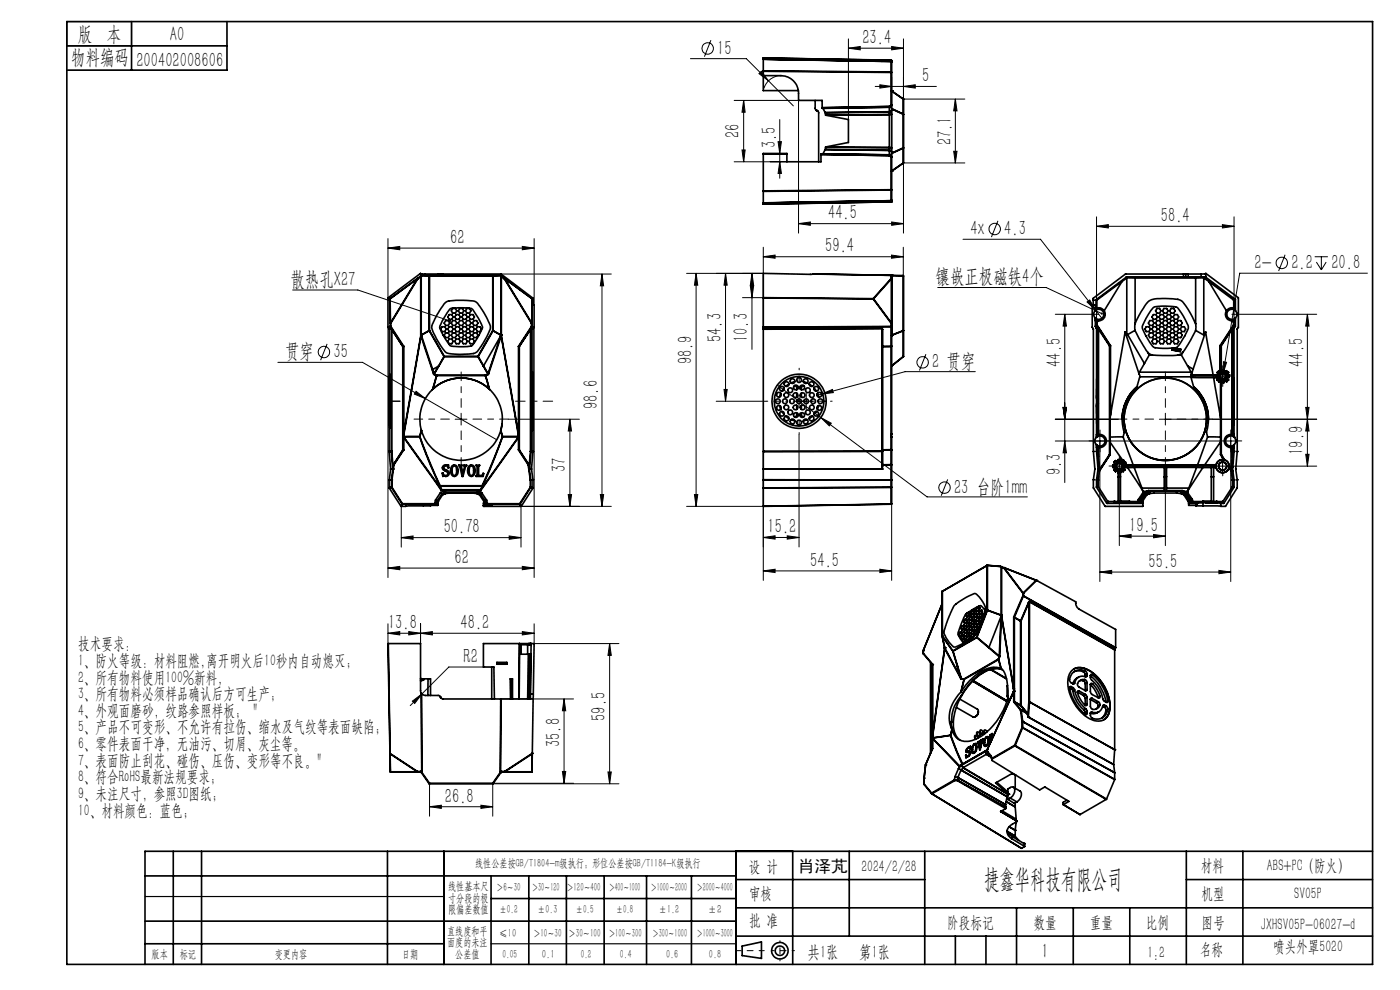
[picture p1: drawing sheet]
<svg xmlns="http://www.w3.org/2000/svg" width="297mm" height="210mm" viewBox="0 0 297 210" stroke-linecap="round" stroke-linejoin="round" font-family="sans-serif">
<defs><g id="words">
<text font-size="5.6" x="208.8" y="188.3">捷鑫华科技有限公司</text>
<g font-size="4.4">
<text x="16.5" y="8.6">版 本</text>
<text x="36.1" y="8.6">A0</text>
<text x="152.2" y="11.6">15</text>
<text x="182.9" y="9.3">23.4</text>
<text x="15.1" y="13.7">物料编码</text>
<text x="28.9" y="14.2">200402008606</text>
<text x="195.6" y="17.5">5</text>
<text x="156.9" y="29.3" transform="rotate(-90 156.9 29.3)">26</text>
<text x="164.6" y="31.5" transform="rotate(-90 164.6 31.5)">3.5</text>
<text x="201.8" y="30.8" transform="rotate(-90 201.8 30.8)">27.1</text>
<text x="175.7" y="46.6">44.5</text>
<text x="246.3" y="47.1">58.4</text>
<text x="95.5" y="51.7">62</text>
<text x="175.1" y="53.6">59.4</text>
<text x="205.9" y="49.9">4x</text>
<text x="213" y="49.9">4.3</text>
<text x="266.1" y="57.1">2-</text>
<text x="273.9" y="57.1">2.2</text>
<text x="282.4" y="57.1">20.8</text>
<text x="61.6" y="60.6">散热孔X27</text>
<text x="198.5" y="60">镶嵌正极磁铁4个</text>
<text x="60.5" y="76">贯穿</text>
<text x="70.7" y="76">35</text>
<text x="146.8" y="77.3" transform="rotate(-90 146.8 77.3)">98.9</text>
<text x="153.1" y="72.6" transform="rotate(-90 153.1 72.6)">54.3</text>
<text x="158.7" y="72.6" transform="rotate(-90 158.7 72.6)">10.3</text>
<text x="225" y="77.8" transform="rotate(-90 225 77.8)">44.5</text>
<text x="276.5" y="77.8" transform="rotate(-90 276.5 77.8)">44.5</text>
<text x="197.8" y="78.1">2 贯穿</text>
<text x="126.8" y="86.8" transform="rotate(-90 126.8 86.8)">98.6</text>
<text x="120" y="100.1" transform="rotate(-90 120 100.1)">37</text>
<text x="225" y="100.8" transform="rotate(-90 225 100.8)">9.3</text>
<text x="276.5" y="96.5" transform="rotate(-90 276.5 96.5)">19.9</text>
<text x="202.4" y="104.7">23 台阶1mm</text>
<text x="94.1" y="113.2">50.78</text>
<text x="162.8" y="113.1">15.2</text>
<text x="239.5" y="112.8">19.5</text>
<text x="96.4" y="119.6">62</text>
<text x="171.9" y="120.2">54.5</text>
<text x="243.7" y="120.5">55.5</text>
<text x="82.3" y="133.4">13.8</text>
<text x="97.7" y="133.4">48.2</text>
<text x="98.4" y="140.6">R2</text>
<text x="128.5" y="152.9" transform="rotate(-90 128.5 152.9)">59.5</text>
<text x="118.8" y="158.5" transform="rotate(-90 118.8 158.5)">35.8</text>
<text x="94.4" y="170.2">26.8</text>
<text x="221" y="203.2">1</text>
</g>
<g font-size="3.8">
<text x="171.3" y="203.2">共1张</text>
<text x="182.3" y="203.2">第1张</text>
</g>
<g font-size="3.5">
<text x="16.6" y="137.7">技术要求：</text>
<text x="16.6" y="141.3">1、防火等级：材料阻燃,离开明火后10秒内自动熄灭；</text>
<text x="16.6" y="144.8">2、所有物料使用100%新料，</text>
<text x="16.6" y="148.3">3、所有物料必须样品确认后方可生产；</text>
<text x="16.6" y="151.8">4、外观面磨砂，纹路参照样板； &quot;</text>
<text x="16.6" y="155.4">5、产品不可变形、不允许有拉伤、缩水及气纹等表面缺陷；</text>
<text x="16.6" y="158.9">6、零件表面干净，无油污、切屑、灰尘等。</text>
<text x="16.6" y="162.4">7、表面防止刮花、碰伤、压伤、变形等不良。&quot;</text>
<text x="16.6" y="166">8、符合RoHS最新法规要求；</text>
<text x="16.6" y="169.5">9、未注尺寸，参照3D图纸；</text>
<text x="16.6" y="173">10、材料颜色：蓝色；</text>
<text x="158.9" y="184.9">设 计</text>
<text x="169.3" y="184.9">肖泽芃</text>
<text x="182.7" y="184.9">2024/2/28</text>
<text x="254.7" y="184.7">材料</text>
<text x="268.7" y="184.7">ABS+PC（防火）</text>
<text x="158.9" y="190.8">审核</text>
<text x="254.9" y="190.7">机型</text>
<text x="274.6" y="190.8">SV05P</text>
<text x="158.9" y="196.5">批 准</text>
<text x="200.9" y="196.9">阶段标记</text>
<text x="219.3" y="196.9">数量</text>
<text x="231.2" y="196.9">重量</text>
<text x="243.1" y="196.9">比例</text>
<text x="254.9" y="196.9">图号</text>
<text x="267.5" y="197.3">JXHSV05P-06027-d</text>
<text x="243.4" y="203.2">1:2</text>
<text x="254.5" y="202.5">名称</text>
<text x="270.1" y="201.8">喷头外罩5020</text>
</g>
<g font-size="2.5">
<text x="100.8" y="184">线性公差按GB/T1804-m级执行；形位公差按GB/T1184-K级执行</text>
<text x="95.1" y="188.8">线性基本尺</text>
<text x="95.1" y="191.3">寸分段的极</text>
<text x="105.3" y="189.1">＞6～30</text>
<text x="112.9" y="189.1">＞30～120</text>
<text x="120.2" y="188.9">＞120～400</text>
<text x="129.2" y="188.9">＞400～1000</text>
<text x="138.1" y="189.1">＞1000～2000</text>
<text x="147.8" y="189.1">＞2000～4000</text>
<text x="95.1" y="193.8">限偏差数值</text>
<text x="105.9" y="193.8">±0.2</text>
<text x="114.1" y="193.8">±0.3</text>
<text x="122.2" y="193.8">±0.5</text>
<text x="130.7" y="193.8">±0.8</text>
<text x="139.8" y="193.8">±1.2</text>
<text x="150.2" y="193.8">±2</text>
<text x="32.2" y="203.2">版本</text>
<text x="38.1" y="203.2">标记</text>
<text x="58.3" y="203.2">变更内容</text>
<text x="85.3" y="203.2">日期</text>
<text x="94.8" y="198.3">直线度和平</text>
<text x="94.8" y="200.7">面度的未注</text>
<text x="96.6" y="203.2">公差值</text>
<text x="105.9" y="198.7">≤10</text>
<text x="106.6" y="203.2">0.05</text>
<text x="113.2" y="198.7">＞10～30</text>
<text x="115" y="203.2">0.1</text>
<text x="120.6" y="198.7">＞30～100</text>
<text x="123.2" y="203.2">0.2</text>
<text x="129.1" y="198.7">＞100～300</text>
<text x="131.5" y="203.2">0.4</text>
<text x="138.4" y="198.7">＞300～1000</text>
<text x="141.3" y="203.2">0.6</text>
<text x="147.8" y="198.7">＞1000～3000</text>
<text x="150.4" y="203.2">0.8</text>
</g>
</g></defs>
<g fill="none" stroke="#000" stroke-width=".21">
<path d="M146.5 12.4h11.8l4.7 4.7M150.8 8.5l-1.4 3.5M161.5 15.1l1.5 2-2-1.5zM163 17.1l5.3 5.4M165.7 16a3.8 3.8 0 0 0-3.6 2.7M180 10.2l2.5-.3v.7zM180 8.2v17.2M180 10.2h11.7M185.7 18.3h12.9M186.7 18l2.5 .3-2.5 .4zM189.2 16.3v17.1M189.2 9.9l2.5 .3-2.5 .4z"/>
<path d="M191.7 18.3l2.5-.3v.7zM191.7 8.2v41.3M155.8 34.3h11.1M155.8 21.3h13.6v28.2M157.4 31.8h.7l-.3 2.5zM157.8 21.3l.3 2.5h-.7zM157.8 21.3v13M165.1 30h.7l-.4 2.6zM165.4 25.4v12.4M165.4 34.3l.4 2.5h-.7zM191.6 21h13.1M191.6 34.6h13.1"/>
<path d="M202.3 32.1h.7l-.3 2.5zM202.7 21l.3 2.5h-.7zM202.7 21v13.6M82.3 52.6l2.5-.3v.7zM82.3 50.6v12.6M82.3 52.6h31M106.2 58.1h23.5M110.8 52.3l2.5 .3-2.5 .4zM113.3 50.6v14.1M127.7 58.1l.4 2.5h-.7zM127.7 58.1v49.3M147.7 58v49.4"/>
<path d="M147.7 58l.3 2.5h-.7zM153.9 58l.4 2.5h-.7zM153.9 58v27.1M159.5 58v16.1M159.5 58l.4 2.5h-.7zM161.9 54.5l2.5-.4v.7zM161.9 54.5h29.7M161.9 52.4v17.4M161.9 58h-16.2M169.4 47.4l2.5-.3v.7zM169.4 47.4h22.3M189.1 54.1l2.5 .4-2.5 .3z"/>
<path d="M189.2 47.1l2.5 .3-2.5 .4zM191.6 52.4v6.2M204.3 50.8h16.4l11.7 15M211.7 46.8l-1.4 3.5M232.6 48l2.5-.3v.7zM232.6 46v23.6M232.6 48h29.2M259.3 47.7l2.5 .3-2.5 .4zM261.8 46v23.6M272.6 54l-1.3 3.5M278.9 54.5h2.8M279.3 55.6l1 1.6"/>
<path d="M280.3 54.5v2.7M281.3 55.6l-1 1.6M290.1 58h-27.1l-3.5 21.3M58.9 76.9h18l28.5 16.4M62.1 61.5h13.8l19.6 6.6M69.4 72.9l-1.4 3.5M82.3 69.4v53.1M113.3 69.4v53.1M157.5 63.1h4.4M159.2 60.6h.7l-.4 2.5zM196.4 75.1l-1.3 3.5M198.9 61h23l11.9 5.5"/>
<path d="M206.9 78.8h-14.9l-17.7 4.8M223.9 66.7h9.2M225.9 66.7l.3 2.5h-.7zM225.9 66.7v35.7M230.6 64.1l.6-.5 1.2 2.2zM232.4 65.8l1.4 1.7M258.1 79.8h2.5M259.4 78.6v2.5M259.5 79.3l-.2 1.1M259.5 76.7l.7 .2-.7 2.4zM261.3 66.7h18M277.4 66.7v32.2"/>
<path d="M277.4 66.7l.3 2.5h-.7zM88.3 83l1.9 1.6-2.3-1zM96.6 88.9h2.5M97.8 87.7v2.5M107.8 88.9h15.1M120.9 88.9l.3 2.5h-.7zM120.9 88.9v18.5M151.9 85.1h10.6M153.6 82.6h.7l-.4 2.5zM161.9 95.8v27.3M164.9 81.7l31.8 23.7h21.2M168.3 85.1h4"/>
<path d="M169.5 83.9v2.5M169.5 92.1v23.9M171 83.9v2.5M174.1 88.6l2.3 1.2-.5 .5zM174.3 83.6l2.3-1 .2 .7zM174.3 83.6l-1 .2M223.9 93.5h34.9M223.9 88.9h13.3M225.5 86.4h.7l-.3 2.5zM225.9 93.5l.3 2.6h-.7zM233.3 92.3v31.1M236.2 98.9h2.5"/>
<path d="M237.5 97.6v2.5M246 88.9h33.3M247.2 87.7v2.5M247.2 98.9v16.8M258.1 98.9h2.5M259.4 97.6v2.5M259.9 93.5h2.4M261.1 92.3v31.1M261.4 98.9h17.9M277 96.4h.7l-.3 2.5zM277 86.4h.7l-.3 2.5zM277.4 88.9l.3 2.5h-.7z"/>
<path d="M85.1 114l2.5-.3v.7zM85.1 114h25.4M85.1 107.3v8.8M108 113.7l2.5 .3-2.5 .4zM110.5 107.3v8.8M110.5 107.4h19.2M120.5 104.9h.7l-.3 2.5zM127.4 104.9h.7l-.4 2.5zM145.7 107.4h16.2M147.3 104.9h.7l-.3 2.5zM161.9 114l2.5-.3v.7zM161.9 114h7.6"/>
<path d="M167 113.7l2.5 .3-2.5 .4zM189.2 106.8v16.3M201 101.7l-1.3 3.5M237.5 113.7l2.5-.3v.7zM237.5 101.1v14.6M237.5 113.7h9.7M244.7 113.4l2.5 .3-2.5 .4zM82.3 134.3l2.5-.3v.7zM82.3 132.3v4.2M82.3 134.3h31M82.3 120.5l2.5-.4v.8zM82.3 120.5h31"/>
<path d="M86.7 134l2.5 .3-2.5 .4zM89.2 134.3l2.5-.3v.7zM89.2 132.3v4.2M110.2 136.5h21.1M110.8 134l2.5 .3-2.5 .4zM110.8 120.1l2.5 .4-2.5 .4zM113.3 132.3v4.2M129.3 136.5v29.8M129.3 136.5l.4 2.5h-.7zM161.9 121.1l2.5-.4v.8zM161.9 121.1h27.3M186.7 120.7l2.5 .4-2.5 .4z"/>
<path d="M233.3 121.3l2.5-.3v.7zM233.3 121.3h27.8M258.6 121l2.5 .3-2.5 .4zM87.5 148.7l2-1.5-1.5 2zM102.9 141.5h-7.7l-8.2 8.2M106.2 148.3h15.5M119.7 148.3l.3 2.5h-.7zM119.7 148.3v17.8M91.1 171.1l2.5-.3v.7zM91.1 166.1v7M91.1 171.1h13.4M102 170.8l2.5 .3-2.5 .4z"/>
<path d="M104.5 166.3h26.8M119.3 163.6h.7l-.3 2.5zM121.7 166.1h-17.2v7M129 163.8h.7l-.4 2.5z"/>
<circle cx="150.1" cy="10.3" r="1.2"/>
<circle cx="211" cy="48.6" r="1.21"/>
<circle cx="271.9" cy="55.8" r="1.22"/>
<circle cx="68.7" cy="74.7" r="1.21"/>
<circle cx="195.7" cy="76.9" r="1.22"/>
<circle cx="200.4" cy="103.4" r="1.2"/>
</g>
<path d="M255.6 86.3a8.8 8.8 0 0 0-14.6-3.6 8.8 8.8 0 0 0 3.7 14.6 8.8 8.8 0 0 0 11.1-10.1l-.2-.9" fill="none" stroke="#000" stroke-width=".21" stroke-dasharray="15.2 1.3 1.3 1.3" stroke-dashoffset="-.8" stroke-linecap="butt"/>
<g fill="none" stroke="#000" stroke-width=".35">
<path d="M14.2 4.6h277v200h-277zM14.2 9.7h34M27.9 4.6v10.3M48.2 4.6v10.3h-34M161.9 16h3.8a3.7 3.7 0 0 1 3.7 3.8v1.5h5v1.6M161.9 15v.1M161.9 12.6h.1M161.9 12.3h.1M161.9 12.3v2.7M161.9 15.1v4.1h7.5M161.9 15.1l27.2 .3M161.9 15l27.2 .3"/>
<path d="M161.9 12.6l27.2 .4M161.9 12.3l27.2 .5M161.9 12.6l25.2 .4M187.1 13h.1M189.1 15.3v.1M189.1 13l.1 .1zM189.1 13h.1M189.1 12.8l.1 .1M189.1 12.8h.1M189.1 12.8v2.5M189.1 15.4v6.9M189.2 12.9l-.1 29.9"/>
<path d="M189.2 19.3h.1M189.2 19.4h.1M189.2 19.3v.1M189.2 19.3l2.4 1.7M189.2 19.4l2.4 1.6M161.9 32.7h5M161.9 32.7v7.8M172.9 21.3v1.8l.8 .8v10.4M174.2 32.8h.1M174.2 32.8l14.5 .2M174.4 22.9h.1M174.4 22.9l.2 .1"/>
<path d="M174.6 23h.1M174.6 32.6l-.4 .1v1.6h-7.3v-1.6M174.6 32.6l14.1 .3M174.6 32.6h.1M174.6 32.6l14.1 .2M174.6 23l.4 .9M175 31.7l13.7 .2M175 31.7h.1M175 31.7l-.4 .9M175 23.9h.1M175.1 31.7l13.6 .2M175.1 23.9l.1 .4"/>
<path d="M175.2 31.2h.1M175.2 24.3v.1M175.2 31.2l13.5 .1M175.2 31.2l-.1 .5M175.2 24.4l4.8 1v4.8l-4.8 1M188.7 32.9h.1M188.7 22.7h.1M188.7 23.7h.1M188.7 31.9h.1M188.7 24.3h.1M188.7 31.3h.1M188.7 22.7l-14.1 .3"/>
<path d="M188.7 32.9l.5 .3M188.7 23.7l-13.7 .2M188.7 31.9l.5 .3M188.7 23.7l-13.6 .2M188.7 24.3h-13.5M188.7 31.3l.5 .1M188.7 24.3l-13.5 .1M188.7 33h.1M188.7 22.6h.1M188.7 33l.4 .3M188.7 22.6l-14.3 .3M188.7 22.6v10.4"/>
<path d="M189.1 33.3l.1 .1M189.1 33.3v6.9M189.1 22.3l-.4 .3M189.2 22.2l-.1 .1M189.2 22.4l-.5 .3M189.2 23.5l-.5 .2M189.2 24.2l-.5 .1M189.2 36.2h.1M189.2 23.1l2.4 1.2M189.2 23l2.4 1.2M189.2 36.3h.1M191.6 31.4l-2.4 1.2 2.4-1.2"/>
<path d="M191.6 24.2v.1M191.6 31.4h.1M191.6 21l.1 .1M191.6 21h.1M191.6 34.6h.1M191.6 21v3.2M191.6 24.3v7.1M191.6 31.4v3.2M191.6 34.6l-2.4 1.7M191.7 21.1l-.1 13.5M88.5 59.1l.1 .1M88.5 59.1h.1"/>
<path d="M88.5 59.1l-5.7 4.3M88.5 59.1l-5.7 9.4M88.6 59.2l-5.7 9.4M89.2 58.6l.1 .1M89.2 58.6l-.7 .5M89.3 58.7v12.4M89.3 58.7l-.7 .5M89.4 58.5v.1M89.4 58.1l-.2 .1v-.2l-6.8 5.1M89.4 58.5l-.2 .1M89.4 58.6l-.1 .1M89.4 58.6v12.5"/>
<path d="M89.4 58.1l.1 .3M89.4 58.1h4.1M89.4 58.5l1.6 .1M89.4 58.1h.1M89.5 58.4l-.1 .1M89.5 58.4h.1M89.5 58.4h1.6M91 58.6h.1M91 58.6v11.5M91.1 58.4l-.1 .2M91.1 58.4v.2M91.1 58.6v11.5"/>
<path d="M91.1 58.6h13.4M91.1 58.4h13.4M93.5 58.1h.1M93.5 58.1h12.7M104.5 58.4v.2M104.5 58.6h.1M104.5 58.4l.1 .2M104.5 58.6v11.5M104.6 58.6v11.5M106.1 58.4l.1 .1M106.1 58.4h.1M106.1 58.4h-1.6"/>
<path d="M106.2 58.4v.1M106.2 58.4l.1 .1M106.2 58.1h.1M106.2 58.5l-1.6 .1M106.2 58.5l.1 .1M106.2 58.1l-.1 .3M106.3 58.5v.1M106.3 58.5l.1 .1M106.3 58.6l.1 .1M106.3 58.6v12.5M106.3 58.1l-.1 .3M106.3 58.1l6.8 5.2"/>
<path d="M106.4 58.7v12.6l3.6 20.7M106.4 58.7l.6 .5M106.4 58.6v.1M106.4 58.6l.7 .5M107 59.2l5.7 9.4M107.1 59.1l-.1 .1M107.1 59.1h.1M107.1 59.1l5.8 4.3M107.1 59.1l5.7 9.4M161.9 40.5v.1M161.9 43v.1M161.9 43.1h.1"/>
<path d="M161.9 40.6v2.7l27.2-.5M172.4 58.1l-10.5-.1v5.1M172.4 58.1l19.2 .3M172.4 58.1l16.9 .3M187.1 42.6h.1M187.1 42.6l-25.2 .5M189.1 59.1h.1M189.1 58.6v.5M189.1 59.1l-3.9 4.3M189.1 40.2v.1M189.1 42.6h.1M189.1 42.8h.1"/>
<path d="M189.1 40.3v2.5M189.1 40.2l-27.2 .3M189.1 40.3l-27.2 .3M189.1 42.6l-27.2 .5M189.1 59.1l-3.8 4.3M189.1 59.1v9.4M189.2 58.5l-.1 .1M189.2 58.5v.1M189.2 42.5l-.1 .1M189.2 58.6v.1l-.1-.1M189.2 58.6v14.8M189.3 58.4v.1"/>
<path d="M189.3 58.4h.1M189.3 58.4l-.1 .1M189.3 58.5l-.1 .1M189.3 58.5l2.3 .1M191.6 58.4v.2M191.6 58.4l.1 .2M191.6 58.6h.1M191.6 58.6v17M191.7 58.6v17M238 59.7l-5.3 3.9M238 59.7l-3.8 6.2M239 58.7l-6.4 4.9"/>
<path d="M239 58.7h12.1M239 58.7v.3M239 58.9l1.8 .1M239 58.9v.1M239 59l-1 .7M239 58.9v12.2M240.8 59h12.8M240.8 59v9.7M251.1 58.7h.5M251.1 58.1h.5M251.1 58.1h-12.3l-6.9 5.2v.4M251.1 58.1v.6"/>
<path d="M251.6 58.7h.1M251.6 58.7h.5M251.6 58.1h.5M251.6 58.1v.6M252.1 58.1h2.7M252.1 58.7h2.7M252.1 58.1v.6M253.6 59v9.7M254.8 58.7h.6M254.8 58.1l1 .1M254.8 58.1v.6M255.3 58.9h.1"/>
<path d="M255.3 58.9l-1.7 .1M255.4 58.9v.1M255.4 58.9v12.2M255.4 58.7h.1M255.4 59l1 .7M255.4 58.7l-.1 .2M255.5 58.7l.3 .3v-1l6.9 5.2v6.3l-.2 .3v26M255.5 58.7l-.1 .3M255.8 58.8l6.2 4.7M256.4 59.7l5.3 3.9M256.4 59.7l3.8 6.2M82.3 69.4v.1"/>
<path d="M82.3 63.2v6.2M82.3 63.2l.4 .2M82.3 69.5l.2 .3M82.4 63.1l-.1 .1M82.4 63.1l.4 .3M82.5 69.8h.1M82.5 69.8v26M82.7 79.4v11.5zM82.7 79.9v10.5zM82.7 79.5v.4M82.7 63.4l.1 5.2M82.8 63.4h-.1"/>
<path d="M82.8 63.4h.1M82.8 63.4v5.1M82.8 69.2v.1M82.8 69.2h.1M82.8 68.6h.1M82.8 69.3l2.7 4.2M82.8 68.6v.6M82.8 69.2l-.5 .2M82.8 69.3l-.5 .2M82.8 68.5v.1M82.8 68.5l.1 .1M82.9 69.2l-.1 .1"/>
<path d="M82.9 69.2l2.7 4.2M82.9 68.6v.6M83 69.7h.1M83 69.7l-.5 .1M83 69.7l.1 .2M83 69.7v26M83.1 69.9l2.3 3.6M83.1 69.9v25.8M83.1 69.9h.1M83.1 69.9l2.4 3.6M85.4 73.5h.1M85.4 73.5v21.9"/>
<path d="M85.5 73.5h.1M85.5 73.5h-.1M85.5 73.5v21.9M85.5 73.5h.2M85.5 73.5v19.1M85.6 73.4l.1 .1M85.6 73.4l-.1 .1M85.7 73.5v18.5M89.3 71.1h.1M89.3 71.1v.2M89.3 71.1l-3.6 20.9M89.3 71.3l2.4 7.1"/>
<path d="M89.3 71.3l-3.6 20.8M89.4 71.1h.1M89.4 71.1v.2M89.4 71.1h-.1M89.4 71.3l2.4 7.1M89.4 71.3h-.1M91 70.1h.1M91 70.1l.1 .1M91 70.1l-1.6 1M91.1 70.2l3.1 5.4M91.1 70.2l-1.7 .9M91.1 70.1v.1"/>
<path d="M91.1 70.1l3.2 5.5M91.7 78.4l.3 .9M91.8 78.4h-.1M91.8 78.4l.3 .9M92 79.3l.1 .1M92.1 79.4l.5 .2M92.1 79.3v.1M92.1 79.3h-.1M92.1 79.4h.1M92.6 79.6l-.8 3M92.6 79.6v.1M92.6 79.6h.1"/>
<path d="M92.6 79.7l-.8 2.8M92.6 79.6h10.4M92.6 79.7h10.4M93 77.7h.1M93 77.7l-1.2 .7M93 77.7l-.9 1.6M93.1 77.7l-1 1.7M93.8 69.3h.6l.3 .5-.3 .5h-.6l-.3-.5zM94.2 75.6l.1 .1M94.2 75.6l-1.2 2.1M94.2 64.4l.4-.3a10.7 10.7 0 0 1 5.3-.3 1.88 1.88 0 0 1 1.9 1.2l1.7 2.9a2.68 2.68 0 0 1-.1 3.3l-1.8 2.9a1.59 1.59 0 0 1-1.2 .9 13.3 13.3 0 0 1-5.6-.1 13.3 13.3 0 0 1-3.2-5.5l.1-.6 1-2zM94.3 75.6h-.1"/>
<path d="M94.3 75.6v.1M94.3 75.6h7.1M94.3 75.7h7.1M94.3 75.7l-1.2 2M94.5 70.6h.6l.3 .5-.3 .5h-.6l-.3-.5zM94.5 68h.6l.3 .5-.3 .5h-.6l-.3-.5zM95.3 69.3h.5l.3 .5-.3 .5h-.5l-.3-.5zM95.3 71.9h.5l.3 .5-.3 .5h-.5l-.3-.5zM95.3 66.7h.5l.3 .5-.3 .5h-.5l-.3-.5zM95.4 65.6l.3-.2h.7a7.1 7.1 0 0 1 3.8 .2l1.3 1.9 .7 1.6a.69 .69 0 0 1 0 .9l-1.5 2.6-.6 .8h-.5a9.2 9.2 0 0 1-3.6 0 1.14 1.14 0 0 1-1-.8l-1-1.5-.7-1.6a10 10 0 0 1 1.9-3.6zM96 65.4h.6l.3 .5-.3 .5h-.6l-.3-.5zM96 70.6h.6l.3 .5-.3 .5h-.6l-.3-.5z"/>
<path d="M96 68h.6l.3 .5-.3 .5h-.6l-.3-.5zM96.8 66.7h.6l.2 .5-.2 .5h-.6l-.3-.5zM96.8 69.3h.6l.2 .5-.2 .5h-.6l-.3-.5zM96.8 71.9h.6l.2 .5-.2 .5h-.6l-.3-.5zM97.5 65.4h.6l.3 .5-.3 .5h-.6l-.3-.5zM97.5 70.6h.6l.3 .5-.3 .5h-.6l-.3-.5zM97.5 68h.6l.3 .5-.3 .5h-.6l-.3-.5zM98.3 66.7h.5l.3 .5-.3 .5h-.5l-.3-.5zM98.3 69.3h.5l.3 .5-.3 .5h-.5l-.3-.5zM98.3 71.9h.5l.3 .5-.3 .5h-.5l-.3-.5zM99 65.4h.6l.3 .5-.3 .5h-.6l-.3-.5zM99 70.6h.6l.3 .5-.3 .5h-.6l-.3-.5z"/>
<path d="M99 68h.6l.3 .5-.3 .5h-.6l-.3-.5zM99.8 69.3h.6l.2 .5-.2 .5h-.6l-.3-.5zM99.8 71.9h.6l.2 .5-.2 .5h-.6l-.3-.5zM99.8 66.7h.6l.2 .5-.2 .5h-.6l-.3-.5zM100.5 70.6h.6l.3 .5-.3 .5h-.6l-.3-.5zM100.5 68h.6l.3 .5-.3 .5h-.6l-.3-.5zM101.3 69.3h.5l.3 .5-.3 .5h-.5l-.3-.5zM101.4 75.6h.1M101.4 75.6v.1M101.4 75.7l2.1 3.7M101.5 75.6l-.1 .1M101.5 75.6l1.1 2"/>
<path d="M102.6 77.6h-.1M102.6 77.6l.9 1.7M103 79.6h.1M103 79.7l.8 2.8M103 79.7h.1M103 79.6v.1M103 79.6l.9 3M103.5 79.4l-.5 .2M103.5 79.4h.1M103.5 79.3v.1M103.5 79.3h.1M103.6 79.3l-.1 .1"/>
<path d="M104.5 70.1l.1 .1M104.5 70.1h.1M104.5 70.1l-3.1 5.5M104.6 70.1v.1M104.6 70.2l-3.1 5.4M104.6 70.1l1.7 1M104.6 70.2l1.7 .9M106.2 71.3l.1 .1M106.2 71.3l-2.7 8M106.2 71.3l-3.6 6.3M106.2 71.3h.1M106.3 71.1h.1"/>
<path d="M106.3 71.1l-.1 .2M106.3 71.4l-2.7 7.9M106.3 71.3l3.6 20.8M106.3 71.3v.1M106.4 71.1l-.1 .2M110 73.5h.1M110 73.5v18.5M110 73.4v.1M110 73.4l.1 .1M110.1 73.5h.1M110.1 73.5v19.1M110.1 73.5l.1 22"/>
<path d="M110.2 73.5h.1M112.5 69.9h.1M112.5 69.9l-2.4 3.6M112.5 69.9l-2.3 3.6M112.5 69.9v25.8M112.6 69.7l-.1 .2M112.6 69.7h.1M112.6 69.7l.5 .1M112.6 69.7v26M112.7 69.2h.2M112.7 68.6h.2M112.7 69.2l.1 .1"/>
<path d="M112.7 68.6v.6M112.7 69.2l-2.7 4.2M112.8 68.5l-.1 .1M112.8 68.5l.1 .1M112.8 69.3l-2.7 4.2M112.8 69.3l.5 .2M112.9 69.2l-.1 .1M112.9 68.6v.6M112.9 69.2l.4 .2M112.9 79.3v11.7M112.9 79.5l.1 4.5M112.9 63.4l-.1 5.1"/>
<path d="M112.9 63.4h.1M112.9 78.9v12.5zM112.9 63.4v5.2M113.1 69.8v26M113.1 63.3v1.4h.2v4.7M113.1 69.8h.1M113.1 63.3l-.2 .1M113.3 69.4v.1M113.3 69.5l-.2 .3M161.9 63.1v.1M161.9 69.4v.1M161.9 69.8h.1"/>
<path d="M161.9 63.2l23.3 .2M161.9 63.1l23.3 .3M161.9 63.2v6.2M161.9 69.5v.3M161.9 69.8v37.6M185.2 63.4h.1M185.2 63.4l3.9 5.2M185.3 63.4h-.1M185.3 63.4l3.8 5.1M187.1 69.7h.1M187.1 69.7l-25.2 .1M187.1 69.7v29.8"/>
<path d="M187.1 69.7l.1 .2M187.2 73.5h.1M187.2 69.9v28.9M187.2 69.9h.1M187.2 73.5h1.9M187.2 69.9v3.6M187.2 73.5v21.9M189.1 69.2v.1M189.1 73.5h.1M189.1 68.6v.6M189.1 69.3v22.7M189.1 69.2l-27.2 .2"/>
<path d="M189.1 69.3l-27.2 .2M189.1 73.5h-1.9M189.1 68.5v.1M189.2 73.4l-.1 .1M189.2 73.4v.1M189.2 71.1h.1M189.2 71.3h.1M189.2 73.5v18.5M189.2 71.1v.2M191.6 70.1v.1M191.6 75.6v.1M191.6 70.1l-2.4 1"/>
<path d="M191.6 70.2l-2.4 .9M191.6 75.7l-2.4 1.9M191.6 75.6l-2.4 2M191.7 75.6h-.1M191.7 75.6l-.1 .1M231.9 63.7v1M231.9 63.7h.6M232.4 65.9a1.06 1.06 0 0 0 0 1.6M232.4 69.2h.1M232.4 67.5h.1M232.4 65.9h.1M232.4 65.3h.7a1.38 1.38 0 0 1 1.4 1.4 1.38 1.38 0 0 1-1.4 1.3h-.7"/>
<path d="M232.4 65.9a1.07 1.07 0 0 1 1.5 0 1.07 1.07 0 0 1 0 1.5 1.07 1.07 0 0 1-1.5 .1M232.4 64.7v1.2M232.4 67.5v1.7M232.4 69.2l.2 .4M232.5 63.7v1h-.8v4.7l.3 .4v26M232.5 63.6v.1M232.5 63.6l.2 .1M232.6 63.6h-.1M232.6 63.6h.1M232.6 69.6h.1M232.6 69.6v23.1M232.7 63.7v1.6"/>
<path d="M232.7 80h.1M232.7 69.1h.1M232.7 68.9v.2M232.7 80v-.5v5.1M232.7 79.5l.1 4.5M232.7 79.5v.5M232.7 63.6v.1M232.7 79.5h.1M232.7 69.1l-.3 .1M232.7 68v.9M232.7 80v.5M232.7 68.9l2.8 4.4"/>
<path d="M232.8 69.1l-.4 .1M232.8 69.1l2.7 4.2M232.9 69.5h.1M232.9 69.5l.3 .3M232.9 69.5l.1 .3M232.9 69.5l-.3 .1M232.9 68l-.2 .4M232.9 69.5v22.7M233 69.8l2.4 3.6M233 69.8v22.4M233.2 69.8h-.2M233.2 69.8l2.2 3.5"/>
<path d="M235.4 73.4h.1M235.4 73.4v23M235.4 73.3v.1M235.5 73.3v.1M235.5 73.4h.1M235.5 73.3h-.1M235.5 73.4v23M235.5 73.3h.1M235.5 73.3l.1 .1M235.6 73.4v14.6M238.7 70.4l-3.1 17.6M238.7 70.4l3 8.9"/>
<path d="M238.7 70.4l.3 .7M239.2 71l-.2 .1M239.2 71l3.6 6.1M240.8 70.1l.9 1.7 1.8 2.9M240.8 70.1l-1.6 .9M240.8 68.7v1.4M240.8 68.7l.4-.9a10.6 10.6 0 0 1 2.8-4.1 14.2 14.2 0 0 1 6.3-.1 5.5 5.5 0 0 1 2.2 2.8l1.1 2.3M241.7 79.3l.1 .6M241.7 78.9v.4M241.7 78.9h11M241.8 79.9l-.6 2.1M241.8 79.9h10.8"/>
<path d="M242.8 77.1l-1.1 1.8M243.2 69.3h.6l.3 .5-.3 .5h-.6l-.3-.5zM243.5 74.7l1 .6M243.5 74.7l.3 .6M243.8 75.3l-1 1.8M243.8 75.3h.7M243.9 70.6h.6l.3 .5-.3 .5h-.6l-.3-.5zM243.9 68h.6l.3 .5-.3 .5h-.6l-.3-.5zM244.5 75.3h5.4M244.7 69.3h.6l.2 .5-.2 .5h-.6l-.3-.5zM244.7 71.9h.6l.2 .5-.2 .5h-.6l-.3-.5zM244.7 66.7h.6l.2 .5-.2 .5h-.6l-.3-.5z"/>
<path d="M245.4 65.4h.6l.3 .5-.3 .5h-.6l-.3-.5zM245.4 70.6h.6l.3 .5-.3 .5h-.6l-.3-.5zM245.4 68h.6l.3 .5-.3 .5h-.6l-.3-.5zM246.2 69.3h.6l.3 .5-.3 .5h-.6l-.3-.5zM246.2 71.9h.6l.3 .5-.3 .5h-.6l-.3-.5zM246.2 66.7h.6l.3 .5-.3 .5h-.6l-.3-.5zM246.9 65.4h.6l.3 .5-.3 .5h-.6l-.3-.5zM246.9 70.6h.6l.3 .5-.3 .5h-.6l-.3-.5zM246.9 68h.6l.3 .5-.3 .5h-.6l-.3-.5zM247.7 69.3h.5l.3 .5-.3 .5h-.5l-.3-.5zM247.7 71.9h.5l.3 .5-.3 .5h-.5l-.3-.5zM247.7 66.7h.5l.3 .5-.3 .5h-.5l-.3-.5z"/>
<path d="M248.4 65.4h.6l.3 .5-.3 .5h-.6l-.3-.5zM248.4 70.6h.6l.3 .5-.3 .5h-.6l-.3-.5zM248.4 68h.6l.3 .5-.3 .5h-.6l-.3-.5zM248.7 74.3l1.7 .3M248.7 74.3h.1M248.7 74.3l1.7 .2M248.7 73.8a8.9 8.9 0 0 1-4.1-.3l-1.1-1.6a5.2 5.2 0 0 1-1.2-2.7l.1-.1a12 12 0 0 1 2.4-4 11.6 11.6 0 0 1 5 .2l.4 .5a9.9 9.9 0 0 1 1.9 3.8l-.3 .6a9.1 9.1 0 0 1-2.3 3.6h-.5M248.7 74l1.7 .3M248.7 74v.3M248.7 73.8v.5M248.8 73.8h.1M248.8 73.8l1.7 .3"/>
<path d="M248.8 73.8l-.1 .2M248.8 73.8h-.1M248.8 73.8h.2M249 73.8l1.5 .3M249.2 69.3h.6l.2 .5-.2 .5h-.6l-.3-.5zM249.2 71.9h.6l.2 .5-.2 .5h-.6l-.3-.5zM249.2 66.7h.6l.2 .5-.2 .5h-.6l-.3-.5zM249.9 70.6h.6l.3 .5-.3 .5h-.6l-.3-.5zM249.9 68h.6l.3 .5-.3 .5h-.6l-.3-.5zM249.9 75.3h.7M250.4 74.5v.1M250.4 74.3v.2"/>
<path d="M250.5 74.1l-.1 .5M250.5 74.1h.1M250.5 74.1l-.1 .2M250.6 75.3l1.4 2.3M250.7 69.3h.5l.3 .5-.3 .5h-.5l-.3-.5zM250.9 74.7l-1 .6M250.9 74.7l-.3 .6M252 77.6l.7 1.3M252 77.6l1.1 .7M252.6 79.9l.6 2.1M252.7 78.9l.1 .4M252.7 79.5l.1 .5"/>
<path d="M252.8 79.3l-.2 .6M253.1 78.3l-.3 1M253.6 70.1l-1 2.1-1.7 2.5M253.6 68.7v1.4M253.6 70.1l1.8 1M255.8 70.4l-2.7 7.9M255.8 70.4l1.6 9.1M255.8 70.4l-.4 .7M257.4 79.5h-4.7M257.4 79.5h1M258 79.5v.6M258.2 79l.3 .3"/>
<path d="M258.4 79.5h-5.7M258.5 79.3l-.1 .2M258.6 78.7l-.4 .3M258.6 78.7l.3 .2M258.6 78.6v.1M258.6 78.6l.2 .2M258.8 78.8l.1 .1M258.8 73.4h.1M258.8 73.4v5.4M258.9 73.3l-.1 .1M258.9 73.3h.1M258.9 78.9h.1"/>
<path d="M258.9 73.4v5.5M258.9 73.4h.1M259 73.3l-.1 5.6M259 73.4h.1M259 73.3v.1M259 73.3l-.1 .1M259.1 73.4v5M259.3 79.3v1.1M259.6 78.4l-.7 .1M259.6 78.4v.5M259.6 78.9l.3 .1M259.9 79h.1"/>
<path d="M260.2 78.7l.3 .3M260.2 78.7l-.3 .3M260.2 78.6v.1M260.2 79.3h.1M260.2 79.3l.1 .2h.4M260.5 79h.1M260.5 79l-.3 .3M260.7 79.5h.1M260.7 79.5v.5M261.3 69.8h.1M261.3 69.8l-2.3 3.5M261.4 69.8l-2.3 3.6"/>
<path d="M261.4 69.8v22.4M261.5 69.5l-.2 .3M261.5 69.5h.1M261.5 69.5l-.1 .3M261.5 69.5l.3 .1M261.5 69.5v22.7M261.5 68l.2 .4M261.7 69.1h.1M261.7 68.9v.2M261.7 63.6v.1M261.7 69.1l-2.7 4.2M261.7 69.1l.3 .1"/>
<path d="M261.7 69.1l.4 .1M261.7 68v.9M261.7 68.9l-2.8 4.4M261.7 63.7v1.6M261.8 69.6v23.1M261.8 69.6h.1M262 63.5l.1 .1M262 63.5l-.3 .1M262 65.9v-.6h-.7a1.38 1.38 0 0 0-1.3 1.4 1.38 1.38 0 0 0 1.3 1.3h.7v-.5M262 65.9a1.06 1.06 0 0 0-1.4 0 1.06 1.06 0 0 0 0 1.5 1.06 1.06 0 0 0 1.4 .1M262 69.2l-.2 .4M262 65.9h.1"/>
<path d="M262 67.5h.1M262.1 69.2h-.1M262.1 65.9a1.14 1.14 0 0 1 0 1.6M262.1 63.6v2.3M262.1 67.5v1.7M262.1 63.6l-.4 .1M82.5 95.8h.1M82.5 95.8l.4 3.7M82.6 87.3v1zM82.6 86v1zM82.6 84.6v1zM82.6 83.2v1z"/>
<path d="M82.6 82v1zM82.7 88.3v1zM82.7 84.6v1zM82.7 87v1zM82.7 85.9v1zM82.7 83.3v1zM82.7 82.3v1zM82.7 81v1zM82.7 89.1v1zM82.7 88.9v1zM82.7 87.6v.9zM82.7 81.7v1z"/>
<path d="M82.7 80.4v.9zM82.7 80.1v1zM82.7 90.4v.3M82.7 83.4l.1 .9zM82.7 86l.1 .9zM82.7 81l.1 1zM82.8 84.6v1zM82.8 88.3v1zM82.8 87.3v1zM82.8 86v1zM82.8 82v1zM82.8 83.2v1z"/>
<path d="M82.9 99.5h.1M82.9 99.5l-.3 2.3M82.9 99.5h.4M83 95.7h.1M83 95.7l.3 3.8M83 95.7l-.5 .1M83.1 95.7l.3 3.1M83.3 99.5h.1M83.4 98.8l-.1 .7M83.4 98.8h.1M83.4 98.6h.1M83.4 98.6v.2"/>
<path d="M83.5 98.6h.1M83.5 98.6h-.1M83.5 98.6l-.5 3.2M83.6 98.6l-.5 3.2M85.4 95.5h.1M85.4 95.4v.1M85.4 95.4h.1M85.4 95.5l-2 3.1M85.5 95.5h.1M85.5 95.4v.1M85.5 95.5l-2 3.1M85.5 95.4h.2"/>
<path d="M85.5 92.6h.2M85.5 92.7h.2M85.5 92.6v.1M85.5 92.7v2.7M85.5 95.4h.1M85.6 95.5l-2 3.1M85.7 92v.1M85.7 92.8l7.8 11.1M85.7 95.4l-.1 .1M85.7 92.8v2.6M85.7 92.7v.1M85.7 92.7l7.9 11.1"/>
<path d="M85.7 92.1v.5M85.7 92.6h3.3M85.7 92.6v.1M85.7 92.7h.1M89 92.6l2.2 5.9 2.1 4.6M89 92.6l-3.3 .1M89 92.6h.1M89.1 92.6l1.4 3.7 2.9 6.7M89.4 91.3l-.4 1.3M89.4 91.3l-.3 1.3M91.8 82.6a8.8 8.8 0 0 0-2.4 8.7M91.8 82.6a8.7 8.7 0 0 1 12 0"/>
<path d="M91.8 82.5a8.7 8.7 0 0 1 12 0M91.8 82.5v.1M94.1 98.8l.2-.2h.8l.1 .6-.1 .1a.47 .47 0 0 0-.6-.6 .47 .47 0 0 0-.3 .7 1.14 1.14 0 0 1 1 1.2 1 1 0 0 1-1.1 .4l-.2 .1-.1-.7 .2-.1a.5 .5 0 0 0 .5 .6 .5 .5 0 0 0 .4-.7l-.1-.1a.9 .9 0 0 1-.8-1.2zM95.9 98.8a.79 .79 0 0 1 .9-.1 .79 .79 0 0 1 .4 .9 .97 .97 0 0 1-.2 1.1 .97 .97 0 0 1-1 .2 1.71 1.71 0 0 1-.1-2.1zM96.1 99a.4 .4 0 0 1 .4-.2 .4 .4 0 0 1 .3 .4 1.29 1.29 0 0 1-.4 1.7 1.46 1.46 0 0 1-.3-1.9zM97.3 98.7h.7l-.1 .2 .3 1.5 .4-1.5-.2-.2h.6l-.2 .2-.6 2.2h-.2l-.5-2.2zM99.4 98.9a.77 .77 0 0 1 1-.2 .77 .77 0 0 1 .4 .9 1.04 1.04 0 0 1-1 1.4 1.47 1.47 0 0 1-.4-2.1zM99.7 99a.37 .37 0 0 1 .4-.2 .37 .37 0 0 1 .3 .4 1.35 1.35 0 0 1-.3 1.7h-.1a1.42 1.42 0 0 1-.3-1.9zM101 98.7h.7l-.2 .1v2.1a.67 .67 0 0 0 1-.5l.1 .1-.1 .6h-1.5v-.2h.2v-2.1zM103.8 82.5l.1 .1M103.9 82.6a8.7 8.7 0 0 1 2.4 8.7M106.3 91.3l.3 1.3"/>
<path d="M106.5 89.9a8.8 8.8 0 0 1-8 7.7 8.8 8.8 0 0 1-9.1-6.3M106.6 92.6l-1.8 4.6-2.5 5.8M106.6 92.6h.1M106.6 92.6l-2.7 7-1.6 3.5M106.6 92.6h3.4M109.9 92.1l.1 .5M110 92.7l-8 11.1M110 92.7v.1M110 92.6h.1M110 92.6l.1 .1M110 92.6v.1M110 92l-.1 .1"/>
<path d="M110 95.4v.1M110 95.4h.1M110 92.8l-7.9 11.1M110 92.8v2.6M110 95.5l2 3.1M110.1 95.5h-.1M110.1 95.4v.1M110.1 92.6v.1M110.1 95.5l2 3.1M110.1 92.7v2.7M110.1 95.4h.1M110.2 95.5h.1"/>
<path d="M110.2 95.5l2 3.1M112 98.6h.1M112 98.6l.5 3.2M112.1 98.6h-.1M112.1 98.6h.1M112.1 98.6l.5 3.2M112.2 98.6h.1M112.2 98.6v.2M112.2 98.8l.1 .7M112.2 98.8h.1M112.3 98.8v.7M112.3 98.6v.2"/>
<path d="M112.3 99.5h.1M112.3 99.5h.4M112.5 95.7h.1M112.5 95.7l-.2 3.1M112.6 95.7h.1M112.6 95.7l-.3 3.8M112.6 95.7l.5 .1M112.7 99.5h.1M112.7 99.5l.4 2.3M112.8 85.6h.2v.6M112.8 86.1h.1M112.8 84.1h.1"/>
<path d="M112.9 84.1v.5M112.9 80.1v4.5M112.9 85.6v.5M112.9 87.9v.5M112.9 81.8v.5M112.9 87.9h.1M112.9 82.3h.1M112.9 82.3v1.8M112.9 86.1v1.8M112.9 84h.1M112.9 86.3h.1M112.9 81.8v2.2"/>
<path d="M112.9 88.4h.1M112.9 81.8h.1M112.9 84v.6M112.9 85.6v4.5M112.9 86.3v2.1M112.9 85.6v.7M112.9 86.2h.1M113 84v.6h-.2M113 86.2l-.1 4.5M113.1 95.8h.1M113.1 95.8l-.4 3.7M161.9 95.8h.1"/>
<path d="M161.9 99.5h.1M161.9 99.5h25.2M165.4 86l.2 .8M165.6 83.4l-.2 .8M165.8 87.3l.5 .6M166.3 82.3l-.5 .7M166.7 88.3l.7 .5M167.4 81.4l-.7 .5M167.8 89l.8 .3M168.6 81.8l.3 .2 .1 .7M168.6 81l-.8 .2M169 86v.8"/>
<path d="M169 83.4v.9M169 87.6l-.1 .6-.3 .2M170 83.4v.9M170 87.6v.6l.5 .2M170 86v.8M170.4 81l.8 .2M170.5 81.8l-.5 .3v.6M171.2 89l-.8 .3M171.7 81.4l.6 .5M172.3 88.3l-.6 .5M172.7 82.3l.5 .7M173.2 87.3l-.5 .6"/>
<path d="M173.4 83.4l.3 .8M173.7 86l-.3 .8M187.1 95.7h.1M187.1 99.5h.1M187.1 95.7l-25.2 .1M187.2 98.8l-.1 .7M187.2 98.8h.1M187.2 98.6h.1M187.2 95.5h.1M187.2 95.4h.1M187.2 95.4v.1M187.2 95.5v3.3"/>
<path d="M189 92.6v.1M189 92.6h.1M189 92.7l.1 .1M189.1 98.6h.1zM189.1 98.6h-1.9M189.1 95.5h.1M189.1 95.4v.1M189.1 95.4h.1M189.1 92h.1M189.1 92.8h.1M189.1 92l.1 .1M189.1 92.8v2.6"/>
<path d="M189.1 95.5v11.4M189.1 95.5h-1.9M189.1 95.4h-1.9M189.1 92l-.1 .6M189.1 92.6h.1M189.1 92.6l.1 .1M189.1 92.6l-.1 .1M189.2 92.1l-.1 .5M189.2 92v.1M189.2 92.7v.1M189.2 95.4v.1M189.2 92.8v2.6"/>
<path d="M189.2 95.5v11.3M232 95.8h.1M232 95.8l.3 3.7M232.3 99.5h.1M232.3 99.5l-.3 2.3M232.6 92.7a1.07 1.07 0 0 0 0 1.6M232.6 95.7h.1M232.6 92.7h.1M232.6 92.2h.7a1.38 1.38 0 0 1 1.4 1.3 1.38 1.38 0 0 1-1.4 1.4h-.7M232.6 92.7a1.08 1.08 0 0 1 1.5 .1 1.08 1.08 0 0 1 0 1.5 1.08 1.08 0 0 1-1.5 .1M232.6 95.7h.3M232.6 94.3v1.4"/>
<path d="M232.6 95.7l.3 3.8M232.7 84.2v.4M232.7 85.6v5.2v-.5M232.7 86v3.3M232.7 85.6v.4M232.7 84.2h.1M232.7 86h.1M232.7 86.1h.1M232.7 84.1h.1M232.7 81h.1M232.7 89.3h.1M232.7 80.5h.1"/>
<path d="M232.7 89.8h.1M232.7 84.6h.1M232.7 81v3.2M232.7 85.6v.5M232.7 85.6h.1M232.7 85.6v2.8v-.5M232.7 89.3v.5M232.7 87.9h.1M232.7 82.3h.1M232.7 90.3h.1M232.7 84.1v.5M232.7 82.3v-.5v2.8"/>
<path d="M232.7 84.1l.1 .5M232.7 81.8l.1 2.2M232.7 81.8v.5M232.7 80.5v.5M232.7 90.3v.5M232.7 87.9v.5M232.7 80.5l.1 4.1M232.7 90.8h.1M232.7 88.4h.1M232.7 81.8h.1M232.7 84h.1M232.7 86.3h.1"/>
<path d="M232.7 82.3v1.8M232.7 86.1v1.8M232.7 89.8v.5M232.8 84v.6M232.8 85.6l-.1 .5M232.8 86.3l-.1 2.1M232.8 85.6v.7M232.8 84h.1M232.8 86.2h.1M232.8 85.6l-.1 4.2M232.8 86.2l-.1 4.6M232.8 85.6v.6"/>
<path d="M232.8 85.6h.1M232.8 84.6h.1M232.9 95.7h.1M232.9 95.7l.1 1.2M232.9 99.5h.4M232.9 99.5l-.3 2.3M232.9 95.7h-.3M232.9 94.9v.8M233 96.9l.3 2.6M233 94.9v2M233.2 99.9h.1M233.3 99.6l-.1 .3"/>
<path d="M233.3 99.9l-.3 1.9M233.3 99.5v.1M235.4 96.4v.1M235.4 96.4h.1M235.4 96.4l-2.1 3.2M235.4 96.5l-2.2 3.4M235.4 96.5h.1M235.5 93.8l2.6 3.8M235.5 96.4v.1M235.5 96.5l-2.2 3.4M235.6 88l-.1 1.6M236.1 98.6v.5"/>
<path d="M236.1 99.1l.4 .1M236.3 98.1l.3 .3M236.3 99.7l.3 .3M236.5 98.6h-.4M236.5 99.2l.1 .1M236.6 99.3l-.3 .4M236.6 98.4l-.1 .2M236.6 97.7l-.3 .4M236.6 97.7l.4 .3M237 99.8l-.4 .2M237 99.8h.2M237.2 99.8v1.3"/>
<path d="M237.2 97.9l-.2 .1M237.2 99.8v.5h.2h.3v-.5M237.2 97.5v.4M237.2 97.5h.5M237.7 97.5v.4M237.7 97.9l.2 .1M237.7 99.8v1.3M237.9 99.8l.4 .2M237.9 99.8h-.2M238.1 97.6h.2M238.3 92.7h-2.8M238.3 97.7l-.4 .3"/>
<path d="M238.3 97.7l.3 .4M238.3 97.6h.1M238.3 92.7l2.1 5.9h-1.6v.6M238.3 97.6l-.4 .4M238.3 97.6v.1M238.3 98.4l.1 .2M238.3 99.3l.3 .4M238.4 98.6h19.6M238.4 99.2l-.1 .1M238.4 98.6h.5M238.4 99.2h.8M238.5 89a8.8 8.8 0 0 0 8.7 8.6 8.8 8.8 0 0 0 8.8-8.6"/>
<path d="M238.5 88.3v.7M238.5 88.9v.2M238.6 99.7l-.3 .3M238.6 98.1l-.3 .3M238.6 98.1h.1M238.7 98.1h.1M238.7 98.1l.2 .5M238.7 98.1l-.4 .3M238.9 98.6h.1M239.2 99.2l1.4-.1 1.7 4.4M239.2 99.2l3.3 5.1M241.2 82a9 9 0 0 0-3.1 6.9"/>
<path d="M241.2 82a9.1 9.1 0 0 0-2.7 9.7l-.2 1M247 99.1v2M247.5 99.1v2M252.8 80l4.7 .1M252.8 80l5.6 .1M253.2 82a9 9 0 0 1 3.2 6.9M253.2 82a9.1 9.1 0 0 1 2.7 9.7l.3 1M255.2 99.2l-1.3-.1-1.7 4.4M255.2 99.2l-3.3 5.1M255.2 99.2h1.8M255.6 98.6h2.4M255.9 88.6l.1 .5v-.2"/>
<path d="M256.2 92.7h2.7M256.2 92.7l-2.2 5.9h1.6M257 99.1v2M257.5 80.1l1.4 8.5M257.5 99.2h.5M257.5 80.1h.9M257.5 99.1v2M258 99.2a1.41 1.41 0 0 0 1.3 1.1 1.41 1.41 0 0 0 1.4-1.1M258 98.6h.1M258 99.1l-19.6 .1M258 98.6a1.37 1.37 0 0 1 2.1-.9 1.37 1.37 0 0 1 0 2.3 1.37 1.37 0 0 1-2.1-.9M258 99.1v.1"/>
<path d="M258.2 80.6l.4 .4M258.4 80.1l.1 .1M258.5 80.2l-.3 .4M258.6 81l.3-.4v15.8M258.9 80.7l-.3 .3M258.9 80.7h.1M258.9 80.7l.1 15.7M258.9 81.1l.7 .1M258.9 93.7l-3.3 4.9M258.9 96.4l.1 .1M258.9 96.4h.1M259 96.4h.1"/>
<path d="M259 96.4v.1M259 96.5h.1M259 96.5l.7 1M259 96.5l.6 1M259.1 96.4l-.1 .1M259.1 96.4l.7 1.2M259.1 81.2v15.2M259.6 97.5a1.47 1.47 0 0 0-1.6 1.1M259.6 97.5h.1M259.6 80.7v.5M259.7 97.5l.1 .1M259.8 97.6a1.36 1.36 0 0 1 .9 1.5"/>
<path d="M259.9 80.6h.1M259.9 80.6l-.3 .1M259.9 80.6l.3 .4M260.2 81h.1M260.2 80.3h.1M260.2 80.3l.3 .3M260.3 80.1l-.1 .2M260.5 80.6l-.3 .4M260.5 80.6h.1M260.7 80l-.4 .1M260.7 99.1v.1M260.7 99.1l.5 .8"/>
<path d="M260.7 99.2l.5 .7M261.2 99.9h.1M261.2 99.9v.1M261.2 99.1v.8M261.2 100l.2 1.8M261.4 96.9l-.2 2.2M261.4 94.9v2M261.5 95.7l-.1 1.2M261.5 95.7h.1M261.5 95.7h.3M261.5 94.9v.8M261.5 99.1v.8"/>
<path d="M261.5 99.9l.3 1.9M261.5 99.1h-.3M261.5 99.9l-.3 .1M261.7 83.2v1zM261.7 81v1zM261.7 82v1zM261.7 86v1zM261.7 87.3v1zM261.7 88.3v1zM261.7 84.6v1zM261.7 80.4v.9zM261.7 80.1v1z"/>
<path d="M261.7 87.6v.9zM261.7 85.9v1zM261.7 83.3v1zM261.7 87v1zM261.7 89.1v1zM261.7 88.9v1zM261.7 82.3v1zM261.7 81.7v1zM261.7 81l.1 1zM261.7 83.4l.1 .9zM261.7 86l.1 .9zM261.7 88.3l.1 1z"/>
<path d="M261.8 84.6v1zM261.8 82v1zM261.8 83.2v1zM261.8 86v1zM261.8 87.3v1zM261.8 95.7h.1M261.8 92.7a1.07 1.07 0 0 1 0 1.6M261.8 92.7h.1M261.8 92.2h-.7a1.38 1.38 0 0 0-1.4 1.3 1.38 1.38 0 0 0 1.4 1.4h.7M261.8 92.7a1.08 1.08 0 0 0-1.5 .1 1.08 1.08 0 0 0 0 1.5 1.08 1.08 0 0 0 1.5 .1M261.8 94.3v1.4M261.8 95.7l-.3 3.4"/>
<path d="M262.1 99.5h.1M262.1 99.5l.4 2.3M262.5 95.8h.1M262.5 95.8l-.4 3.7M82.5 103.5h.1M82.5 101.8h.1M82.5 101.8h.5M82.5 101.8v1.7M82.6 101.8h.4M82.6 103.5l2.5 3.9M83 103.4h.1M83 101.8h.1"/>
<path d="M83 103.4l2.3 3.5M83 101.8v1.6M83 103.4l-.5 .1M83 103.4l-.4 .1M83.1 103.4h-.1M83.1 103.4l2.3 3.4M83.1 101.8v1.6M85.1 107.4h.1M85.3 106.9l.1 .1M85.3 106.9l-.2 .5M85.4 106.8v.2M85.4 106.8l-.1 .1"/>
<path d="M85.4 107h7.2M85.4 106.8h6.8M85.4 107l-.3 .4M92.2 106.8l.1 .2M92.2 106.8h.4M92.2 106.8h.1M92.4 106.1l.3 .1M92.4 106.1l-.2 .7M92.6 106.8v.1M92.6 106.8v.2M92.6 107l.3 .2M92.6 106.9h.3"/>
<path d="M92.6 106.8l.3 .1M92.7 106.2h.1M92.7 106.2l-.1 .6M92.7 106.2l.3 .2M92.9 107.2l-7.8 .2M92.9 106.9h.1M92.9 106.9v.3M93 106.3v.1M93 106.4l-.1 .5M93.3 103.1l.3 .7M93.3 103.1h.1M93.4 103.1l.3 .8"/>
<path d="M93.4 103l-.1 .1M93.4 103v.1M93.4 103.1h8.9M93.4 103h8.9M93.5 104.5l-1.1 1.6M93.5 104.5l.2 .3M93.5 103.9l.2 .1M93.6 103.8l.1 .1M93.6 103.8l-.1 .1M93.7 103.9v.1M93.7 104.8h.1M93.7 104h8.2"/>
<path d="M93.7 103.9h8.2M93.7 104.8l-.9 1.4M93.7 104.8l.2 .2M93.8 104.8l.1 .1M93.9 105l-.9 1.3M93.9 104.9v.1M94.2 104.1l.1 .3M94.2 104.1h7.2M94.2 104.1l-.7 .4M94.3 104.4h.1M94.3 104.4l-.5 .4M94.3 104.4l.1 .3"/>
<path d="M94.3 104.4h7M94.4 104.7h.1M94.4 104.7l-.5 .2M94.4 104.7h6.8M101.2 104.7h.1M101.3 104.4h.1M101.3 104.7l.4 .2M101.3 104.4l-.1 .3M101.3 104.4l.6 .4M101.3 104.4v.3M101.4 104.1l-.1 .3M101.4 104.1l.8 .4"/>
<path d="M101.7 105h.1M101.7 105l.9 1.3M101.9 104.8h.1M101.9 104.8l-.2 .1M101.9 103.9v.1M101.9 104.8l1 1.4M101.9 104.8l-.2 .2M102 103.8l.1 .1M102 103.8l-.1 .1M102.1 103.9l-.2 .1M102.2 104.5l-.3 .3M102.2 104.5l1 1.6"/>
<path d="M102.3 103.1l-.4 .8M102.3 103v.1M102.3 103.1l-.3 .7M102.3 103.1h.1M102.6 107.2l.1 .1M102.6 106.3l.1 .1M102.7 107.4h7.8M102.7 107.3v.1M102.7 106.4l.1 .5M102.7 106.7h-.1l.1 .7M102.8 107.2h1.5v.1h-1.6M102.8 106.9v.3"/>
<path d="M102.9 106.2h.1M102.9 106.2l.1 .6M102.9 106.2l-.2 .2M102.9 106.2l-.3 .1M103 106.8h.1M103 106.8v.1M103 106.9v.1M103 107h7.2M103 107l-.2 .2M103 106.8l-.2 .1M103 106.9h-.2M103.2 106.1l-.3 .1"/>
<path d="M103.2 106.1l.2 .7M103.4 106.8l-.1 .2M103.4 106.8h-.4M103.4 106.8h.1M103.4 106.8h6.8M110.2 106.8v.2M110.2 106.8l.1 .1M110.2 107l.3 .4M110.3 106.9l-.1 .1M110.3 106.9l.3 .5M110.6 107.4h-.1M112.5 103.4h.1"/>
<path d="M112.5 101.8h.1M112.5 103.4l-2.3 3.4M112.5 101.8v1.6M112.6 103.4l-2.3 3.5M112.6 103.4l.5 .1M112.6 101.8h.1M112.6 103.4h.1M112.6 101.8v1.6M113.1 103.5h.1M113.1 101.8h.1M113.1 101.8h-.5M113.1 101.8v1.7"/>
<path d="M113.1 103.5l-2.5 3.9M161.9 101.8h.1M161.9 107.4h.1M161.9 101.8h27.2M189.1 103.4h.1M189.1 103.4l-27.2 .1M189.1 101.8h.1M189.1 103.4h.1zM189.1 106.9v.1M189.1 106.9l-27.2 .5M189.1 107l-27.2 .4M189.2 106.8l-.1 .1"/>
<path d="M189.2 106.8l-.1 .2M209.4 120l-9.5 5.4M209.4 120v9.4M209.4 119.9h.1M209.4 119.9v.1M209.4 119.9l-9.4 5.5M209.5 119.9l-.1 .1M209.5 119.9h.1M209.5 119.9l2.7 .2M209.5 119.9v9.5M209.5 119.9l2.8 .3M232 101.8v1.7l2.5 3.9h7.9l.1-.7-2.4-.1h2.2"/>
<path d="M232 101.8h.1M232.6 101.8h.1M232.6 103.3v.1M232.6 101.8v1.5M232.6 103.4l2.2 3.3M232.6 101.8h.4M233 103.2h.1M233 101.8h.1M233 101.8v1.4M233 103.2l-.4 .1M233 103.2l-.4 .2M233 103.2l2 3.2"/>
<path d="M234.8 106.7l.1 .1M234.9 106.8h7.6M235 106.4h.1M235 106.4l-.2 .3M235.1 106.4l-.2 .4M235.1 106.4h2.1M236.3 106.4v.3h.5M236.4 106.4l-.1 .1M236.4 106.4h.1M236.4 106.4l.4 .3M236.5 106.4l.3 .3M237.2 101.1v5.4"/>
<path d="M237.2 101.1h.5M237.5 106.3h2.1v.4h-2.1zM237.5 106.5h2.1M237.7 101.1v5.2M239.6 106.4h2.1M241.5 105.9l.3 .2M241.5 105.9l-.1 .5M241.8 106.1l-.1 .3M241.8 106.1h.2M242 106.1l-.2 .5-.1-.2M242.3 103.5l.3 .8M242.3 103.5h4.7"/>
<path d="M242.3 106.6h.1M242.3 106.6v.1M242.4 106.3v.1M242.4 106.4l-.1 .2M242.6 104.3h.1M242.6 104.3l-1.1 1.6M242.7 104.3h-.1M242.7 104.3l.2 .2M242.9 104.5l-1.1 1.6M242.9 104.5l.1 .1M243 104.6l-1 1.5M243.5 104.1l-.6 .4"/>
<path d="M243.5 104.1l-.8 .2M243.6 104.1h3.4M243.6 104.1l.1 .1M243.6 104.1h-.1M243.7 104.2l-.7 .4M243.7 104.2h.2M243.8 104.7h.1M243.8 104.7l-.5 .3-.9 1.3M243.8 104.4v.3M243.9 104.2v.2l-.8 .4-1 1.4-.1 .4M244.8 104.6h4.9M244.8 104.6l-1 .1"/>
<path d="M244.9 104.2l-.1 .4M244.9 104.2h-1M244.9 104.2h4.7M247 101.1v3M247 101.1h.5M247.5 101.1v3M247.5 104.1h3.3M247.5 103.5h4.7M249.6 104.2l.1 .4M249.6 104.2h.9M249.7 104.6l.9 .1M250.5 104.2v.2l.8 .4 1.1 1.8h1.9l-.6 .6"/>
<path d="M250.5 104.2h.3M250.6 104.7h.1M250.6 104.4v.3M250.6 104.7l.5 .2M250.8 104.2l.7 .4M250.8 104.1v.1M250.8 104.1h.2M251 104.1l.6 .4M251 104.1l.7 .2M251.1 104.9v.1M251.1 105l1 1.4 .1 .4M251.5 104.6l1 1.5"/>
<path d="M251.6 104.5l-.1 .1M251.6 104.5l1.1 1.6M251.7 104.3h.1M251.7 104.3l-.1 .2M251.8 104.3h.1M251.8 104.3l1.1 1.6M252.2 106.9h.1M252.2 106.8v.4h1.5M252.2 106.8h1.9M252.2 103.5l-.4 .8M252.5 106.1l.1 .5 .1-.2M252.7 106.1h-.2"/>
<path d="M252.7 106.1v.3M252.7 106.4h2.5M252.9 105.9l-.2 .2M252.9 105.9l.1 .5M253.7 107.2v.1h1.5M254.2 106.7h1M255.2 106.4l.5 .1M255.2 107.3h3.8M255.2 106.3v1M255.7 106.5v.2M255.7 106.5h1.4M257 101.1v5.2"/>
<path d="M257 101.1h.5M257.1 106.5v.2h-1.4M257.1 106.5v-.2h-1.9v.4M257.5 101.1v5.4M257.5 106.4h1.9M257.6 106.7h.5M258 106.4l-.4 .3M258 106.4h.1M258.1 106.4h.1M258.1 106.4v.1M258.1 106.4l.1 .1M258.1 106.5v.2"/>
<path d="M258.2 106.5h-.1M258.2 106.5l-.1 .2M259.4 106.4l.1 .4M259.4 106.4h.1M259.4 106.4l.2 .3M259.6 106.7l-.6 .1M261.4 101.8h.1M261.4 103.2h.1M261.4 103.2l.4 .2M261.4 103.2l-2 3.2M261.4 103.2l.4 .1M261.4 101.8v1.4"/>
<path d="M261.8 103.3v.1M261.8 101.8h.1M261.8 103.4l-2.2 3.3M261.8 101.8v1.5M261.8 101.8h-.4M262.5 101.8h.1M262.5 101.8v1.7l-2.5 3.9h-1v-.7h-3.3M82.4 136.5h6.8v10.1l.2 .4M82.4 136.5l.4 27.1M82.4 136.5l.4 23.3M110.2 136.5h.1M110.2 136.5h-7.6v5h2.2l.1 6.8"/>
<path d="M110.2 136.5l-.1 11.8M110.2 136.5h3.1l-.2 10.7M110.6 138.8h1.3M110.6 136.8h1.3M110.6 136.8h-.3v2h.3M110.6 136.8v2M111.9 136.8v2M111.9 136.8h.8M111.9 138.8h.7M112.1 138.8l-.2 9.5M112.1 136.5v.3M112.4 138.8l-.1 9.5"/>
<path d="M112.4 136.5h.1M112.4 136.5v.3M112.6 138.8l-.1 9.5v-1.1M112.6 136.8l.1-.3-.2 10.7M195.9 138.6v.1M195.9 138v.1M195.9 138h.1M195.9 138.6h.1M195.9 138.7l1.9 2.3M195.9 138v.6M195.9 138.6l1.9 2.3M199.9 135h.1"/>
<path d="M199.9 135l.5 2.4M199.9 125.5v9.5M199.9 128l-4 10M199.9 135l2.2 3.1M199.9 128.1l-4 9.9M199.9 134.9v.1M199.9 125.4h.1M199.9 134.9h.1M199.9 125.4v.1M199.9 134.9l2.2 3.2M199.9 125.4v9.5M200 125.4l-.1 .1"/>
<path d="M200.4 137.5h.1M200.4 137.3v.2M200.4 137.4h.1M200.4 137.6l3 5.6M200.4 137.6l-2.5 18.4M200.4 137.5v.1M200.4 137.5l-2.6 18.6M200.4 137.4l.1 .1M200.4 137.4v.1M200.5 137.5l3 5.6M200.5 137.5l-.1 .1M202.1 138.1h.1"/>
<path d="M202.1 138.1l1 3.2M202.2 138.1l1 3.2M202.4 128.5a10.4 10.4 0 0 1 4.5-2.6 5.7 5.7 0 0 1 2.2 3.3l-.8 2.5-1.2 2.7a10.7 10.7 0 0 1-4.7 2.9 6 6 0 0 1-2.1-3.3l.7-2.5zM203.4 134.7l.3 .2M203.6 134.2l-.2 .5M203.6 134.2l.4-.3 .2 .3-.2 .6-.4 .2-.2-.3M203.6 134.2l.4 .2M203.9 135.5l.4 .2M203.9 133.3l.4 .3M204 134.4l-.1 .4M204.1 132.8l.4-.2 .2 .2-.2 .6-.4 .2-.2-.3M204.1 134.4h-.1"/>
<path d="M204.1 134.9l-.2 .6M204.1 134.9l.4-.2 .2 .3-.2 .5-.4 .2-.2-.2M204.1 132.8l-.2 .5M204.1 134.9l.5 .3M204.1 132.8l.5 .3M204.4 132l.4 .2M204.4 136.2l.1 .1M204.4 136.2l.2 .1M204.4 134.1l.4 .2M204.6 135.2l-.2 .4M204.6 133.1l-.2 .3M204.6 131.4l.4-.2 .2 .3-.2 .5-.4 .2-.2-.2"/>
<path d="M204.6 133.6l-.2 .5M204.6 133.6l.4-.3 .2 .3-.2 .6-.4 .2-.2-.3M204.6 135.7l-.2 .5M204.6 135.7l.4-.2 .2 .2-.1 .3M204.6 131.4l-.2 .6M204.6 135.7l.5 .3M204.6 135.1v.1M204.6 133.6l.5 .2M204.6 133v.1M204.6 131.4l.5 .3M205 132.7l.3 .2M205 134.9l.3 .1"/>
<path d="M205 130.6l.3 .2M205.1 133.8l-.1 .4M205.1 131.7l-.1 .4M205.1 136h.1M205.2 132.2l-.2 .5M205.2 134.3l.4-.2 .2 .3-.2 .5-.4 .2-.2-.2M205.2 132.2l.4-.2 .2 .2-.2 .6-.4 .2-.2-.3M205.2 130.1l.4-.3 .2 .3-.2 .6-.4 .2-.2-.3M205.2 134.3l-.2 .6M205.2 130.1l-.2 .5M205.2 135.9l-.1 .1M205.2 134.3l.4 .3"/>
<path d="M205.2 133.8h-.1M205.2 132.2l.4 .3M205.2 131.6l-.1 .1M205.2 130.1l.4 .2M205.5 135.6l.1 .1M205.5 133.5l.3 .2M205.5 131.4l.3 .1M205.6 134.6l-.1 .4M205.6 132.5l-.1 .3M205.6 130.3l-.1 .4M205.7 130.3h.1M205.7 130.8l-.2 .6"/>
<path d="M205.7 130.8l.4-.2 .2 .3-.2 .5-.4 .2-.2-.2M205.7 133l-.2 .5M205.7 135.1l-.2 .5M205.7 135.1l.4-.3 .2 .4M205.7 133l.4-.3 .2 .3-.2 .5-.4 .3-.2-.3M205.7 135.1l.4 .2M205.7 134.5l-.1 .1M205.7 133l.5 .2M205.7 132.4l-.1 .1M205.7 130.8l.5 .3M205.7 130.3h-.1M206 132.1l.4 .2"/>
<path d="M206 134.2l.4 .2M206 130l.4 .2M206.2 133.2l-.2 .4M206.2 131.1l-.2 .4M206.2 129.5l-.2 .5M206.2 129.5l.4-.3 .2 .3-.2 .5-.4 .3-.2-.3M206.2 133.7l-.2 .5M206.2 133.7l.4-.2 .2 .3-.2 .5-.4 .2-.2-.3M206.2 131.6l-.2 .5M206.2 131.6l.4-.3 .2 .3-.2 .6-.4 .2-.2-.3M206.2 133.7l.5 .3M206.2 133.2h.1"/>
<path d="M206.2 131.6l.5 .3M206.2 131v.1M206.2 129.5l.5 .2M206.6 135h.1M206.6 132.8l.3 .3M206.6 130.7l.3 .2M206.7 134l-.1 .3M206.7 131.9l-.1 .3M206.7 129.7l-.1 .4M206.8 130.2l.4-.2 .2 .3-.2 .5-.4 .2-.2-.3M206.8 134.5l-.2 .5M206.8 132.3l-.2 .5"/>
<path d="M206.8 132.3l.4-.2 .2 .3-.2 .5-.4 .3-.2-.4M206.8 130.2l-.2 .5M206.8 134.5l.2 .1M206.8 133.9l-.1 .1M206.8 132.3l.4 .3M206.8 131.8l-.1 .1M206.8 130.2l.4 .3M206.8 129.7h-.1M207.1 133.6l.2 .3M207.1 133.6l.3 .2M207.1 131.5l.3 .2M207.1 129.4l.3 .2"/>
<path d="M207.2 134.2l-.4 .3M207.2 135.2h.1M207.2 135.2l-5.1 2.9M207.2 135.2l-5 2.9M207.2 135.2l2.6 2.2M207.2 132.6l-.1 .4M207.2 130.5l-.1 .3M207.3 135.2h-.1M207.3 135.2l2.5 2.1M207.3 131l.4-.3 .2 .3-.2 .5-.4 .3-.2-.3M207.3 133.1l-.2 .5M207.3 131l-.2 .5"/>
<path d="M207.3 128.9l-.2 .5M207.3 128.9l.4-.3 .2 .3-.2 .5-.4 .3-.2-.3M207.3 133.1l.3 .2M207.3 132.6h-.1M207.3 131l.5 .2M207.3 130.4l-.1 .1M207.3 128.9l.5 .2M207.6 132.2l.4 .3h-.2zM207.6 130.1l.4 .2M207.7 131.4h.1M207.8 133l-.1-.2-.4 .3M207.8 131.2l-.2 .4"/>
<path d="M207.8 129.1l-.2 .4M207.8 131.7l-.2 .5M207.8 129.6l-.2 .5M207.8 129.6l.4-.2 .2 .3-.2 .5-.4 .2-.2-.3M207.8 131.7l.4 .2M207.8 129.6l.5 .3M207.9 131.2h-.1M207.9 129.1h-.1M208.1 130.9l.3 .3 .1-.1M208.1 130.9l.4 .2M208.3 131.6l-.1-.1-.4 .2M208.3 129.9l-.2 .3"/>
<path d="M208.4 130.3l-.3 .6M208.4 130.3l.3 .3M208.4 129.8l-.1 .1M208.8 130.2l-.4 .1M209 129.5l-1-1a7.3 7.3 0 0 0-2.6 1.4l-.6 .5-.3 .5-1.1 3a1.12 1.12 0 0 0 .2 1.3l.8 1.2M209.4 129.4l.1 .1M209.4 129.4h.1M209.4 129.4l-2.2 5.8M209.5 129.4v.1M209.5 129.5l-2.2 5.7M209.5 129.5l2.9 1M209.5 129.4l2.9 1.1"/>
<path d="M209.8 137.4l2.2 1.9M209.8 137.3v.1M209.8 137.3l2.2 1.9M211.8 139.8l.1 .1M211.8 139.8v.1M211.8 139.8l-7.3 4.2M211.8 139.9l.6 1.9M211.8 139.9l-7.3 4.2M211.9 139.9l.5 2M211.9 139.9h-.1M212 139.2h.1M212 139.3l-.2 .5"/>
<path d="M212 139.2v.1M212 139.3h.1M212.1 139.3l-.2 .6M212.1 139.2v.1M212.2 120.1h.1M212.2 120.1l.1 .1M212.3 120.1v.1M212.3 120.1l.1 .2M212.4 130.7l-.4 8.5M212.4 130.7h.1M212.4 130.7l-2.6 6.6M212.4 130.5h.1"/>
<path d="M212.4 130.5v.2M212.4 120.3l.1 .1M212.4 120.2h.1M212.4 120.2l.2 .1M212.4 120.2v.1M212.4 120.3v10.2M212.4 130.7l2.6 15.4M212.5 130.6l2.6 15.5M212.5 120.4l-.1 10.4-.3 8.4M212.5 120.4l.4 .1M212.6 120.3l-.1 .1M212.6 120.3l.4 .1"/>
<path d="M212.9 120.5l4.1 5.3M213 120.4l-.1 .1M213 120.4h.1M213 120.4l4.1 5.4M213 120.4l6.8 2.7M213 120.4l6.9 2.7M215.1 130.9v.1M215.1 131h.1M215.1 130.9h.1M215.1 131v15.1M215.2 130.9v.1M215.2 131v15.1"/>
<path d="M215.2 131l1.3 .8M215.2 130.9l1.3 .8M216.5 131.8h.1M216.5 131.8v17.8M216.5 131.7h.1M216.5 131.7v.1M216.6 131.8v17.8M216.6 131.7v.1M217 126.4h.1M217 125.8h.1M217 125.8v.6M217 126.4l-1.9 4.5"/>
<path d="M217.1 125.8h.1M217.1 125.8h-.1M217.1 126.4l-1.9 4.5M217.1 126.4l19.5 11M217.1 126.4h.1M217.1 126.4l19.6 11M217.1 125.8v.6M218.2 127.8h.1M218.2 127.8l-1.7 3.9M218.3 127.8l-1.7 3.9M218.3 127.8v21.1M218.3 127.6h.1"/>
<path d="M218.3 127.6l-.1 .2M218.4 127.6h.1M218.4 127.6l-.1 .2M218.4 127.6v.1M218.4 127.7v21.2M218.4 127.7l18.1 10.2M218.4 127.6l18.1 10.2M219.8 123.1h.1M219.8 123.1l-2.7 2.7M219.9 123.1l8.3 4.6 .1 .7 .5 .7 7.9 4.4v3.9M219.9 123.1h.1M219.9 123.1l-2.8 2.7"/>
<path d="M236.5 137.9v21.1M236.5 137.8v.1M236.6 137.4l-.1 .4M236.7 137.4h-.1M82.7 159.8h.1M82.7 159.8l.1 .1M82.8 159.8v.1M82.8 159.8l5.7 3.8M82.8 159.9l5.7 3.8M82.8 159.9v3.8M89.2 144h.2M89.4 144h.4"/>
<path d="M89.4 147l.1 16.9M89.4 147v.1M89.4 144h-.2M89.4 147.1l.8 .4h2.9l.8 .8h12.3M89.4 147.1l.1 16.8M89.8 144h1.5v3.5M89.8 144l.1 .1M89.9 144.1l-.7 .1M89.9 144.1v.2l-.7 .1M90.8 144v3.5M104.3 141.5v6.8M105.4 140.5h2.1v.4h-2.1z"/>
<path d="M105.4 140.7h2.1M106.2 148.3h.1M106.2 148.3l-.1 15.6M106.3 148.3h6.8M106.3 148.3l-.1 15.6M108.3 148.3l-.1-4.3h.5v4.3M108.6 144v4.3M108.7 144v4.3M112.5 147.2h.6M112.9 159.9l-5.8 3.8M112.9 159.9l-.1 3.8M112.9 159.8h.1"/>
<path d="M112.9 159.8v.1M112.9 159.8l-5.8 3.8M113.1 148.3l-.2 15.3M113.1 147.2v1.1M197.4 140.5v19.2M197.8 158.9h.1M197.8 158.9l-1.4 3.3M197.8 158.8v.1M197.8 156.7h.1M197.8 156.1h.1M197.8 141h.1M197.8 140.9h.1"/>
<path d="M197.8 140.9v.1M197.8 156.1v.5M197.8 156.6h.1M197.8 156.7l5.6 5.8M197.8 158.8h.1M197.8 140.9v15.2M197.8 156.7v2.1M197.8 156.6v.1M197.9 156.6l-.1 .1M197.9 156.6l5.6 5.8M197.9 156v.5M197.9 156l-.1 .1"/>
<path d="M197.9 156.5v.1M197.9 156.6h-.1M197.9 156.5l-.1 .1M197.9 156.6h.1M201.6 156l-3.7 .6M201.6 156l-3.7 .5M201.6 156h.1M201.6 156l2.5 6.1M201.7 156h-.1M201.7 156l2.5 6.1M201.8 153.1l.2 1.7M201.9 154.7l-.3 1.3"/>
<path d="M201.9 154.7l.1 .1M202 154.8l-.3 1.2M203.1 141.3h.1M203.1 141.3l.4 1.8M203.1 141.3l.8 2.6M203.2 141.3l.7 2.6M203.4 143.2l.4 .7M203.5 143.1l-.1 .1M203.5 143.1l.4 .8M203.6 148.3l3.8 2.2a1.06 1.06 0 0 1-1 1.6l-3.5-2M203.8 143.9l.1 .1M203.8 146.8a6.9 6.9 0 0 0-1.9 7.9"/>
<path d="M203.9 143.9h.1M203.9 143.9h-.1M203.9 146.7l-.1 .1M203.9 143.9l.6 .1M203.9 144l.6 .1M203.9 143.9v.1M204.5 144.1l-.7 2.7M204.5 144v.1M204.5 144.1h.1M204.5 144.1l-.6 2.6M204.9 159.3l.1 .3h.5l.2 .2M204.9 159.3h.1"/>
<path d="M205 159.3v.3M205.1 159.3l.4 .1M205.4 158.5l-.5 .8M205.4 158.5l.1 .1M205.5 159.3a.46 .46 0 0 1 .4 .4 .46 .46 0 0 1-.2 .5l-.8 .6v-.6M205.5 159.3v.1M205.5 158.6l-.5 .7M205.5 159.4h.3M205.6 158.5h.1M205.6 158.5h-.2M205.6 159.6l.1 .1M205.6 158.6l.2 .2"/>
<path d="M205.7 159.7l.1 .1M205.7 158.5l-.2 .1M205.7 158.5h.1M205.7 158.5l.1-.2v.5a.36 .36 0 0 0-.6 0 .36 .36 0 0 0 .1 .5h.2M205.7 159.8l-.3 .5M205.7 159.8h.1M205.8 159.8l-.3 .6M205.8 158.4v.1M206.1 159.1h.1M206.2 159.1l.2 .7M206.3 144.5l7.3 4.3M206.4 144.4l7.2 4.3"/>
<path d="M206.5 159.6l.2 .1M206.7 159.6v.1M206.7 157.8l-.5 .6-.1 .7M206.7 157.8a.42 .42 0 0 1 .5 .1 .42 .42 0 0 1 .1 .5 1.02 1.02 0 0 1-1 1.3l-.2-.6M206.7 157.8h.1M206.8 156.4l.2 .4a.37 .37 0 0 1-.3-.4 .37 .37 0 0 1 .4-.3l.3 .5M206.8 157.8l-.5 .6-.1 .7M206.9 157.9l.2 .7M207 158.6l-.1 .7-.2 .3M207 158.6v-.5a.24 .24 0 0 0-.2-.2 .24 .24 0 0 0-.2 .2l-.2 .2a1.09 1.09 0 0 0 .2 1.3h.1M207 158.6h.1M207.1 157.8h-.3"/>
<path d="M207.1 158.6l-.1 .6-.3 .5M207.2 155.3a.48 .48 0 0 1 .6 .3 .48 .48 0 0 1-.2 .6l-.3-.4zM207.2 155.6l.2 .4M207.4 157.4l.1 .2M207.4 157.4l.1 .1M207.5 157.5h.1M207.5 157.5l.1 .1M207.5 150.9l-.1 .6-.5 .5M207.5 157.6h.1M207.6 157.6l.3 1.4M207.9 157.3l-.1 .1 .2 1.1M207.9 157.3l-.5 .1"/>
<path d="M207.9 157.2l-.4 .3M207.9 155.2l.2 .4M208 154.9a.5 .5 0 0 1 .5 .3 .5 .5 0 0 1-.1 .5l-.5-.5zM208.1 157l.3 .1M208.2 157v.2M208.2 157h.1M208.2 157.2l-.2 1.3M208.2 157.2h.1M208.3 157.1h.1M208.3 157.2l-.3 1.3M208.4 157.1l-.1 .1M208.6 156.8l-.2 .2-.4 2-.2 .1-.3-1.5"/>
<path d="M208.6 156.8l-.5 .2M208.7 157.6h.1M208.7 157.6l.3 .7M208.8 155.2l.2 .3a.32 .32 0 0 1-.3-.4 .32 .32 0 0 1 .5-.1l.2 .2M209 159.4h.5M209 159.4l-5.1 3M209 159.4l.2 .6M209.1 158.1l.2 .1M209.2 158.1l.1 .1M209.2 160h.1M209.3 156.3l-.1 .1a1.45 1.45 0 0 0-.5 1.2M209.3 156.3a.46 .46 0 0 1 .5 .1 .46 .46 0 0 1 0 .5 1.14 1.14 0 0 1-.9 1.4l-.2-.7"/>
<path d="M209.3 156.3h.1M209.3 160h.4M209.3 160l.8 .5M209.3 156.3l-.4 .6-.2 .7M209.3 159.1v.1M209.3 159.1l-5.7 3.3M209.3 159.2l-5.7 3.3M209.4 159l-.1 .1M209.4 159l-.1 .2M209.4 156.4l.2 .2 .1 .5M209.4 159h.1M209.5 159.4l.8 .9"/>
<path d="M209.5 159.4l.2 .6M209.6 157.1l-.1 .7-.3 .3M209.6 157.1l-.1-.7a.59 .59 0 0 0-.6 .8l.1 .8 .2 .1M209.6 157.1h.1M209.6 156.3h-.3M209.7 157.1l-.1 .6-.3 .5M209.9 157.8h.1M210 155.9v.1M210 157.7h.1M210 157.7l-.1 .1M210 156h.1M210.1 156l.1 .1"/>
<path d="M210.1 156v1.6M210.1 142l3.4 2M210.2 156.1l-.1 1.3M210.2 142l3.3 1.9M210.5 155.7l-.1 .1-.1 1.3M210.5 155.7l-.5 .2M210.5 155.7l-.5 .3M212.4 141.8a5.6 5.6 0 0 0-5.7 1.7l-1.8 1.8-1 1.4M212.4 141.8v.1M212.4 141.9a3.9 3.9 0 0 1 1.3 3l.2 2.9M212.6 142a5.1 5.1 0 0 0-5.1 1.3 23.2 23.2 0 0 0-5 6.4l-.5 1.9-.1 1.6-.1-.1M212.7 142.1a5.6 5.6 0 0 0-5.6 1.7 13.4 13.4 0 0 0-4.8 10.6l.1 .6a3.2 3.2 0 0 0 1.2 2"/>
<path d="M213.6 147.7l.3 .2M213.7 145.4l-.1 2.3M213.9 147.8a13.6 13.6 0 0 1-7.1 9.1 3.4 3.4 0 0 1-5-3.1v-.7M213.9 147.8l.2 1.1M213.9 147.8l.2 1M213.9 147.6l-.3 .1M215 146.7l-5.6 12.3M215 146.7h.1M215 146.7h.2M215 146.1l.1 .5M215.1 146.7l-5.7 12.3M215.1 148.8v.1"/>
<path d="M215.1 148.8l1.4 .8M215.1 146.7h.1M215.1 146.6h.1M215.1 146.1h.1M215.1 146.1h-.1M215.1 146.6l-.8 1.6M215.1 146.7v2.1M215.1 148.9l1.4 1.7M215.1 146.6l-.1 .1M215.2 148.9h-.1M215.2 146.1h-.2M215.2 148.9l1.4 1.7"/>
<path d="M215.2 148.9l1.3 .7M215.2 146.7v2.2M215.2 146.1v.5M215.2 158.1h.2M215.2 158.1l.1 .1M215.2 146.6h.1M215.2 146.6h-.1M215.2 158.1l-4.8 2.8M215.2 146.6v.1M215.3 158.2l19.4 11.4M215.3 158.2l-4.9 2.8M215.4 158.1l-.1 .1"/>
<path d="M215.4 158.1l19.3 11.4M216.5 149.6h.1M216.5 150.6l.3 2.5M216.5 149.6l1.5 1.8M216.6 149.6h.1M216.6 149.6l1.4 1.8M216.6 150.6h-.1M216.6 150.6h.1M216.6 150.6l.4 2.5M216.6 150.6l1.4 .8M216.8 154.3l.1 .1M216.8 154.3h.2"/>
<path d="M216.8 153.1h.2M216.8 154.3l-1.6 3.8M216.8 153.1v1.2M216.9 154.4l-1.5 3.7M216.9 154.4l19.6 11M217 154.3l-.1 .1M217 153.1h.1M217 154.3l19.5 11M217 153.1v1.2M217 153.1l19.5 10.8M218 151.5l.2 .6M218 151.4h.1"/>
<path d="M218 151.5h.1M218 151.4v.1M218.1 151.5l.1 .6M218.1 151.4v.1M218.2 152.1h.1M218.2 152.1l18.1 10.1M218.3 148.9h.1M218.3 148.9l-.2 2.6M218.4 148.9h.1M218.4 148.9l-.2 3.2M218.4 148.9l18.1 10.1M227.2 142.4a2.67 2.67 0 0 1 3.5-.4 9 9 0 0 1 4.7 8.9 2.54 2.54 0 0 1-3.9 1.7 9.1 9.1 0 0 1-4.9-8.8z"/>
<path d="M227.3 145.7l-.3-.1a5.2 5.2 0 0 0 1.1 3.5l1.6 2 .7 .5 .2-.3M227.3 146.1l.3 .5M227.3 145.7l.3 .2M227.3 145.7l-.4 .2 .4 .2M227.6 145.9l.4 .5M227.6 146.6a6.6 6.6 0 0 0 2.3 4M227.6 145.9l-.3 .2M227.8 141.9a4 4 0 0 1 4.4 1.2 8.6 8.6 0 0 1 3 8.3l-1 1.3M227.9 142.5l.7-.2 1.2 .2M228 146.4a7.1 7.1 0 0 0 2.3 3.9M228 146.4l-.4 .2M228 144.9l-.3 .2"/>
<path d="M228.8 143.6a1.85 1.85 0 0 0-1.2 1.4M228.9 146.6h-.3a4.2 4.2 0 0 0 1.8 3.1l.2-.3M228.9 146.6l1.4 .7M228.9 146.6l-.3 .2 1.3 .7M229.7 144.4h-.7M229.7 144.4l.4 .2 .1 .4M229.8 142.5l.2 .2 .2 .4M229.9 147.5l.3 .7M229.9 150.6l.3 .5M230.1 144.1l.4 .4 .1 .3M230.1 144.1a1.05 1.05 0 0 0-1.2 .3 1.05 1.05 0 0 0-.1 1.3l1.5 .8M230.1 144.1l-.4 .3"/>
<path d="M230.2 142.3l.2 .1 .2 .5M230.2 142.3a2.21 2.21 0 0 0-2.3 .2 2.21 2.21 0 0 0-.9 2.1l.6 .5h.2l.2-.2M230.2 142.3l-.4 .2M230.2 143.1v.4l.4-.2M230.2 145v1.5M230.2 148.2v1.4M230.2 151.1v.4M230.3 147.3l.3 .6M230.3 147.3l-.4 .2M230.3 150.3l.3 .6M230.3 150.3l-.4 .3M230.6 143.3l-.1 .2a1.83 1.83 0 0 0-2.5 1.4"/>
<path d="M230.6 146.3l-.1 .2h-.2M230.6 142.9v.4M230.6 144.8v1.5M230.6 147.9v1.5M230.6 150.9v.4M230.6 150.9l-.4 .2M230.6 147.9l-.4 .3M230.6 144.8l-.4 .2M230.6 142.9l-.4 .2M230.6 151.3l-.3 .2M230.6 149.4l-.3 .2M230.6 146.3l-.3 .2"/>
<path d="M231.3 145.2l.1 1.8 .3 .3 1.3 .7M231.3 143.3l.1 .7a8.8 8.8 0 0 1 2.7 4.6l.6 .4 .3-.1v-.2M231.3 148.3v1.5a.84 .84 0 0 0 .6 .7 .84 .84 0 0 0 .9-.2l.5-.7M231.3 145.2l.1 .1M231.3 148.4l1.3 .7M231.3 143.3l.1 .1M231.4 143.4a9.3 9.3 0 0 1 3.2 5.5M231.4 145.3l.7 .8 .8 1.8M231.6 151.1l-.3 .2M231.6 151.1l-.3 .1M231.7 148.1h-.3l-.1 .2M231.7 148.1l1.3 .8"/>
<path d="M231.7 148.1l-.4 .2M231.7 143.1a9.3 9.3 0 0 1 3.3 5.6M231.7 143.1l-.2-.1-.2 .3M231.7 143.1l-.3 .3M231.8 145.1l.9 1 .6 1.6M231.8 145.1l-.3-.2-.2 .3M231.8 145.1l-.4 .2M232.6 149.1l.3 .2v.5M232.9 149.8l-.3 .6M232.9 147.9l.1 .1M233 148.9l.3 .3v.4M233 148.9l-.4 .2"/>
<path d="M233.1 151a2.09 2.09 0 0 1-1.8 .3M233.3 147.7v.3h-.3M233.3 149.6l-.4 .2M233.3 147.7l-.4 .2M233.9 149.8l.4 .2M234.3 150l.3 .3v.4M234.3 149.6h-.2a1.83 1.83 0 0 1-2.5 1.5M234.3 149.6l.4 .2M234.3 149.6l-.4 .2M234.6 150.7a2.61 2.61 0 0 1-.9 1.7M234.6 148.9h.1M234.7 149.8l.3 .7"/>
<path d="M234.7 149.8l-.4 .2M235 150.5a2.2 2.2 0 0 1-1.3 1.9 2.2 2.2 0 0 1-2.3-.4l-.1-.7M235 150.5l-.4 .2M235 148.7l-.4 .2M236.5 159h.1M236.5 159l-.2 3.2M82.8 163.6v.1M82.8 163.6l.1 .2M82.8 163.7l.1 .1M82.8 163.7h5.7M82.9 163.8h6.4M88.5 163.6v.1"/>
<path d="M88.5 163.6h.7M89.2 163.6l.2 .2M89.2 163.6l.1 .2M89.3 163.8h.1M89.4 163.8h.1M89.4 163.8l.1 .1M89.4 163.8v.1M89.4 163.9l1.6 2.3M89.5 163.9h.1M89.5 163.9h-.1M89.5 163.9l1.6 2.2M91 166.2l.1 .1"/>
<path d="M91.1 166.1l-.1 .1M91.1 166.1v.2M91.1 166.1h13.4M91.1 166.3h13.4M104.5 166.1l.1 .1M104.5 166.1v.2M104.6 166.2l-.1 .1M106.1 163.9h.1M106.1 163.9l-1.6 2.2M106.2 163.9h.1M106.2 163.9l-1.6 2.3M106.3 163.8h.1"/>
<path d="M106.3 163.8l-.1 .1M106.4 163.8h-.1M106.4 163.8h6.3M106.4 163.6l-.1 .2M106.4 163.6v.2M106.4 163.6h.7M107.1 163.6v.1M107.1 163.7h5.7M112.8 163.7l-.1 .1M112.9 163.6l-.1 .1M112.9 163.6l-.2 .2M196 166.3v.1"/>
<path d="M196 165.1h.1M196 166.3h.1M196 166.4l1.6 1.9M196 165.1v1.2M196 166.3l1.6 1.9M196.4 162.2v.1M196.4 162.2h.1M196.4 162.2l-.4 2.9M197.6 168.3l.1 .1M197.6 168.2l.1 .2M197.6 168.2v.1M197.7 168.4h.1"/>
<path d="M197.7 168.4l19 11.5M202.5 165.4l.1 .2M202.5 165.4h.1M202.5 165.4l-4.9 2.8M202.5 165.4l.6 .1M202.6 164.7l-.1 .7M202.6 165.6l-4.9 2.8M202.6 165.6h.5M202.6 164.7l.6 .2M203.1 165.5h.1M203.1 165.5v.1M203.1 165.6l10.3 5.9"/>
<path d="M203.1 165.5l10.3 5.8M203.2 164.9h.1M203.2 164.9v.1M203.2 164.9l10.1 5.8M203.2 165l-.1 .5M203.2 165l10.1 5.7M203.3 163l-.7 1.7M203.3 163l.6 .3M203.4 162.5h.2M203.5 162.4l-.1 .1M203.5 162.4h.1M203.6 162.4h.1"/>
<path d="M203.6 162.4v.1M203.9 163.4l-.7 1.5M203.9 163.4l9.7 5.6M203.9 163.3v.1M203.9 163.3h.1M203.9 162.4l-.6 .6M203.9 162.4l.4 .4M203.9 163.3l9.7 5.7M204.3 162.9l-.4 .4M204.3 162.9l9.6 5.6M204.3 162.8h.1M204.3 162.8v.1"/>
<path d="M204.3 162.8l9.6 5.7M204.9 160.2l.1-.1 .1 .3 .3-.1M204.9 160.2v.1M204.9 160.3l.1 .4M205 160.2l-.1 .1M205.1 160.4h.4M205.4 160.3l.1 .1M209.2 160l-4.9 2.8M209.2 160l.9 .5M209.7 160h.1M209.7 160l.7 .8M210.3 160.3l.1 .6"/>
<path d="M210.3 160.3l.1 .5M210.4 160.8h.1M210.4 160.8v.2M210.4 160.9v.1M210.4 161l.1 .3 10.1 6.3 1.1-.7 5.1 3.1-1.2 .7M211.5 165.9l2.2 2 .3 .6M212.3 172.1l3.5 2.1M212.5 172l3.1 1.8M213.3 170.7h.1M213.3 170.7l.1 .8M213.4 171.5l-1.1 .6 3.5 2.1M213.6 169h.1"/>
<path d="M213.6 169l-.3 1.7M213.7 176.1l.4 .8 .6 .5M213.8 168.2v-.9l.5-.2a.65 .65 0 0 1 .9 0 .65 .65 0 0 1 0 .9l-.3 .8-.6 .5M213.8 168.7v.9M213.8 169.6l1.4 .8 .5-.3M213.9 168.5l-.3 .5M213.9 168.5h.1M214 168.5h.1M214.1 175.4l1.3 .7M214.3 169.3l1.4 .8M214.3 169.3l-.5 .3M214.7 178l2.7 1.6"/>
<path d="M214.7 177.4v.6M214.7 177.4l2.7 1.6v.6M215 167l1.4 .8a1.58 1.58 0 0 1-.7 2.3M215.4 177.3v.1M215.4 176.1h.1M215.4 171.2h.1M215.4 177.4l.7 .9M215.4 164.4v2.8M215.4 170.3v.9M215.4 176.1v1.2M215.4 171.2l.2 2.6M215.4 177.3l-1.7-.9 1.7 1"/>
<path d="M215.4 171.2l-1.9-1.2 1.9 1.2M215.4 173.9l.4 .3M215.4 174.4l.1 .1M215.5 164.4l-.8-.3-3.5 2 2.8 2.4M215.5 174.5l-.1 1.6M215.6 173.8v.2M215.6 174.4l-.1 .1M215.8 174.2l-1.1 .7a1.65 1.65 0 0 0-1.1 1.5 1.65 1.65 0 0 0 1.1 1.6M215.8 174.2h.1M216.7 179.9h.1M217.2 178.9h.1M217.4 179.6l-.7 .3"/>
<path d="M225.5 170.7l3.6 2.1M225.6 170.7l3.5 2.1M226.3 169.7l-.8 .5 .1 .5M229.1 172.8h.1M234.7 169.6l-5.6 3.2M234.7 169.5v.1M236.3 162.2l.2 1.7M236.3 162.2h.1M236.5 165.3v.1M236.5 165.4l-1.8 4.1M236.5 163.9v1.4M30.8 195.4h125.4"/>
<path d="M30.8 185.8h125.4M36.8 180.6v24M42.8 180.6v24M82.2 180.6v24M94.2 180.6v24M104.2 185.8v18.8M104.2 190.6h52M112.2 185.8v18.8M120.2 185.8v18.8M128.2 185.8v18.8M137.2 185.8v18.8M146.7 185.8v18.8"/>
<path d="M156.2 180.6v24M156.2 186.6h40M156.2 198.6h135M156.2 192.6h135M168.2 180.6v24M180.2 180.6v18M196.2 180.6v24M202.7 198.6v6M209.2 198.6v6M215.7 192.6v12M227.7 192.6v12M239.7 192.6v12"/>
<path d="M251.7 186.6h39.5M251.7 180.6v24M263.7 180.6v24M291.2 180.6h-260.4v24M30.8 200.2h63.4M157.4 200.7l4.1-.9v3.5l-4.1-.6z"/>
<circle cx="259.4" cy="79.8" r=".71"/>
<circle cx="259.4" cy="79.8" r=".55"/>
<circle cx="259.4" cy="79.8" r=".95"/>
<circle cx="165" cy="85.1" r=".49"/>
<circle cx="165.2" cy="86.5" r=".5"/>
<circle cx="165.2" cy="83.7" r=".5"/>
<circle cx="165.9" cy="82.5" r=".49"/>
<circle cx="165.9" cy="87.8" r=".49"/>
<circle cx="166.5" cy="85.1" r=".49"/>
<circle cx="166.8" cy="86.4" r=".5"/>
<circle cx="166.8" cy="83.8" r=".51"/>
<circle cx="166.9" cy="81.5" r=".49"/>
<circle cx="166.9" cy="88.8" r=".5"/>
<circle cx="167.6" cy="82.8" r=".5"/>
<circle cx="167.6" cy="87.5" r=".5"/>
<circle cx="168" cy="85.1" r=".49"/>
<circle cx="168.1" cy="80.8" r=".49"/>
<circle cx="168.1" cy="89.4" r=".5"/>
<circle cx="168.8" cy="86.4" r=".49"/>
<circle cx="168.8" cy="83.8" r=".5"/>
<circle cx="168.8" cy="88" r=".49"/>
<circle cx="168.8" cy="82.2" r=".5"/>
<circle cx="169.5" cy="85.1" r=".49"/>
<circle cx="169.5" cy="85.1" r="5.2"/>
<circle cx="169.5" cy="89.6" r=".5"/>
<circle cx="169.5" cy="80.6" r=".5"/>
<circle cx="169.5" cy="85.1" r="5.7"/>
<circle cx="170.2" cy="88" r=".49"/>
<circle cx="170.2" cy="82.2" r=".5"/>
<circle cx="170.3" cy="86.4" r=".5"/>
<circle cx="170.3" cy="83.8" r=".51"/>
<circle cx="170.9" cy="80.8" r=".49"/>
<circle cx="170.9" cy="89.4" r=".5"/>
<circle cx="171" cy="85.1" r=".49"/>
<circle cx="171.4" cy="82.8" r=".5"/>
<circle cx="171.4" cy="87.5" r=".5"/>
<circle cx="172.2" cy="81.5" r=".49"/>
<circle cx="172.2" cy="88.8" r=".5"/>
<circle cx="172.2" cy="86.4" r=".49"/>
<circle cx="172.2" cy="83.8" r=".5"/>
<circle cx="172.5" cy="85.1" r=".49"/>
<circle cx="173.2" cy="87.8" r=".5"/>
<circle cx="173.2" cy="82.5" r=".5"/>
<circle cx="173.8" cy="86.5" r=".51"/>
<circle cx="173.8" cy="83.7" r=".51"/>
<circle cx="174" cy="85.1" r=".49"/>
<circle cx="237.4" cy="98.9" r=".55"/>
<circle cx="237.5" cy="98.9" r=".96"/>
<circle cx="237.5" cy="98.9" r=".71"/>
<circle cx="247.2" cy="88.9" r="8.7"/>
<circle cx="247.2" cy="88.9" r="8.8"/>
<circle cx="259.4" cy="98.9" r=".88"/>
<circle cx="259.4" cy="98.9" r=".84"/>
<circle cx="165.5" cy="201.7" r="1.74"/>
<circle cx="165.5" cy="201.7" r="1"/>
</g>
<path d="M167 85.1h-4.5M169.5 82.6v-4.5M169.5 87.6v4.5M172 85.1h4.5" fill="none" stroke="#000" stroke-width=".21" stroke-dasharray="15.2 1.3 1.3 1.3" stroke-dashoffset="14.9"/>
<g fill="none" stroke="#000" stroke-width=".21" stroke-dasharray="15.2 1.3 1.3 1.3">
<path d="M258.1 79.8h-.9M259.4 78.5v-.9M260.6 79.8h1M82.6 85.1h2.3M84.9 85.1h-2.3M169.8 85.1h-.5M171 83.9v-.5M171 86.4v.5M172.3 85.1h.5M232.1 93.5h-1.1M233.4 92.3v-1.1M233.4 94.8v1.1"/>
<path d="M234.6 93.5h1.1M236.2 98.9h-.9M237.5 97.6v-.9M238.7 98.9h1M258.1 98.9h-.8M259.4 81v1M259.4 97.6v-.8M259.9 93.5h-1.1M260.6 98.9h.9M261.1 92.3v-1.1M261.1 94.8v1.1M262.4 93.5h1"/>
<path d="M237.5 100.1v1M259.4 100.1v.8"/>
</g>
<path d="M95.3 88.9h-7.5M97.8 86.4v-7.5M97.8 91.4v7.5M100.3 88.9h7.5M244.7 88.9h-7.5M247.2 86.4v-7.5M247.2 91.4v7.5M249.7 88.9h7.5" fill="none" stroke="#000" stroke-width=".21" stroke-dasharray="15.2 1.3 1.3 1.3" stroke-dashoffset="13.4"/>
<path d="M109.4 85.1h7.8" fill="none" stroke="#000" stroke-width=".21" stroke-dasharray="15.2 1.3 1.3 1.3" stroke-dashoffset="13.2"/>
<path d="M162.1 201.7h-6" fill="none" stroke="#000" stroke-width=".21" stroke-dasharray="15.2 1.3 1.3 1.3" stroke-dashoffset="14.1"/>
<path d="M168.5 201.7h-4.8" fill="none" stroke="#000" stroke-width=".21" stroke-dasharray="15.2 1.3 1.3 1.3" stroke-dashoffset="14.7"/>
<path d="M165.5 199.6v4.2" fill="none" stroke="#000" stroke-width=".21" stroke-dasharray="15.2 1.3 1.3 1.3" stroke-dashoffset="15"/>
<path d="M14.2 4.6h13.7v5.1h-13.7zM30.8 190.2h63.4M30.8 204.6h63.4M104.2 200.2h52" fill="none" stroke="#000" stroke-width=".25"/>
<g fill="#000">
<path d="M95.3 67.9h.3l.1 .2h-.2h.2a.24 .24 0 0 1-.4 .2 .24 .24 0 0 1 0-.4zM233.5 66.4l.4-.1 .1 .3-.2-.1 .2 .1a.25 .25 0 0 1-.4 .1 .25 .25 0 0 1-.1-.3z"/>
<path d="M180 10.2l2.5-.3v.7zM189.2 9.9l2.5 .3-2.5 .4z"/>
<path d="M191.7 18.3l2.5-.3v.7zM186.7 18l2.5 .3-2.5 .4z"/>
<path d="M157.4 31.8h.7l-.3 2.5zM157.8 21.3l.3 2.5h-.7zM165.4 34.3l.4 2.5h-.7zM165.1 30h.7l-.4 2.6z"/>
<path d="M202.7 21l.3 2.5h-.7zM202.3 32.1h.7l-.3 2.5z"/>
<path d="M127.7 58.1l.4 2.5h-.7zM127.4 104.9h.7l-.4 2.5zM120.9 88.9l.3 2.5h-.7zM120.5 104.9h.7l-.3 2.5zM119.7 148.3l.3 2.5h-.7zM119.3 163.6h.7l-.3 2.5z"/>
<path d="M161.9 54.5l2.5-.4v.7zM189.1 54.1l2.5 .4-2.5 .3z"/>
<path d="M169.4 47.4l2.5-.3v.7zM189.2 47.1l2.5 .3-2.5 .4z"/>
<path d="M159.2 60.6h.7l-.4 2.5zM159.5 58l.4 2.5h-.7z"/>
<path d="M88.3 83l-.4 .6 2.3 1zM82.3 52.6l2.5-.3v.7zM110.8 52.3l2.5 .3-2.5 .4zM174.1 88.6l1.8 1.7 .5-.5zM174.3 83.6l2.5-.3-.2-.7zM89.2 134.3l2.5-.3v.7zM110.8 134l2.5 .3-2.5 .4zM87.5 148.7l.5 .5 1.5-2zM82.3 134.3l2.5-.3v.7zM86.7 134l2.5 .3-2.5 .4zM161.5 15.1l-.5 .5 2 1.5zM232.6 48l2.5-.3v.7zM259.3 47.7l2.5 .3-2.5 .4zM230.6 64.1l1.8 1.7-1.2-2.2zM259.5 76.7v2.6l.7-2.4z"/>
<path d="M153.6 82.6h.7l-.4 2.5zM153.9 58l.4 2.5h-.7zM277 96.4h.7l-.3 2.5zM277.4 88.9l.3 2.5h-.7zM225.9 93.5l.3 2.6h-.7zM225.5 86.4h.7l-.3 2.5zM225.5 86.4h.7l-.3 2.5zM225.9 66.7l.3 2.5h-.7z"/>
<path d="M277 86.4h.7l-.3 2.5zM277.4 66.7l.3 2.5h-.7z"/>
<path d="M85.1 114l2.5-.3v.7zM108 113.7l2.5 .3-2.5 .4z"/>
<path d="M147.3 104.9h.7l-.3 2.5zM147.7 58l.3 2.5h-.7z"/>
<path d="M167 113.7l2.5 .3-2.5 .4zM161.9 114l2.5-.3v.7zM102 170.8l2.5 .3-2.5 .4zM91.1 171.1l2.5-.3v.7z"/>
<path d="M110.8 120.1l2.5 .4-2.5 .4zM82.3 120.5l2.5-.4v.8zM186.7 120.7l2.5 .4-2.5 .4zM161.9 121.1l2.5-.4v.8zM258.6 121l2.5 .3-2.5 .4zM233.3 121.3l2.5-.3v.7zM244.7 113.4l2.5 .3-2.5 .4zM237.5 113.7l2.5-.3v.7z"/>
<path d="M129 163.8h.7l-.4 2.5zM129.3 136.5l.4 2.5h-.7z"/>
</g>
<use href="#words"/>
</svg>
